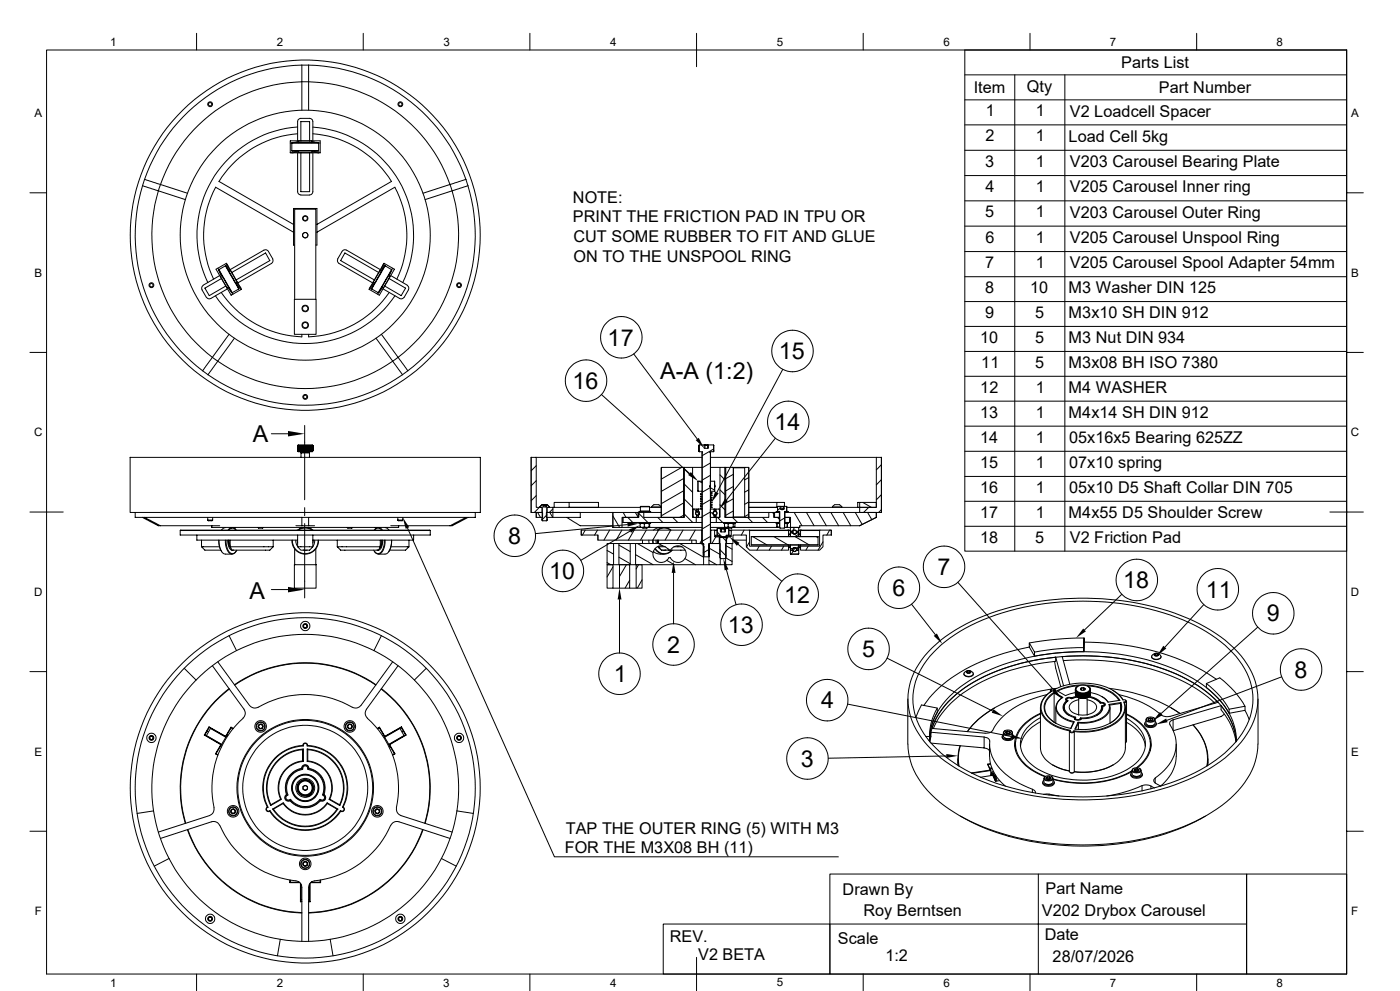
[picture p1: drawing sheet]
<svg xmlns="http://www.w3.org/2000/svg" width="420mm" height="297mm" viewBox="0 0 420 297" stroke-linecap="round" stroke-linejoin="round" font-family="sans-serif">
<defs><g id="words">
<g font-size="7">
<text x="182.3" y="103.6">17</text>
<text x="233.6" y="107.7">15</text>
<text x="198" y="113.7">A-A (1:2)</text>
<text x="171.7" y="116.6">16</text>
<text x="232.4" y="129">14</text>
<text x="75.9" y="132.4">A</text>
<text x="152.5" y="163">8</text>
<text x="164.8" y="173.6">10</text>
<text x="281.3" y="172.4">7</text>
<text x="74.9" y="179.6">A</text>
<text x="267.7" y="178.6">6</text>
<text x="336.9" y="176.3">18</text>
<text x="361.7" y="179.1">11</text>
<text x="235.2" y="180.7">12</text>
<text x="218.4" y="189.7">13</text>
<text x="380" y="186.3">9</text>
<text x="200.2" y="195.7">2</text>
<text x="258.6" y="196.9">5</text>
<text x="388.4" y="203.1">8</text>
<text x="184.2" y="204.4">1</text>
<text x="246.3" y="212.3">4</text>
<text x="240.3" y="229.8">3</text>
</g>
<g font-size="4.9">
<text x="336.3" y="20.4">Parts List</text>
<text x="292.1" y="27.9">Item</text>
<text x="308.1" y="27.4">Qty</text>
<text x="347.6" y="27.9">Part Number</text>
<text x="295.7" y="34.8">1</text>
<text x="310.8" y="34.8">1</text>
<text x="320.9" y="35">V2 Loadcell Spacer</text>
<text x="295.6" y="42.3">2</text>
<text x="310.8" y="42.3">1</text>
<text x="320.6" y="42.5">Load Cell 5kg</text>
<text x="295.6" y="50">3</text>
<text x="310.8" y="50">1</text>
<text x="320.9" y="50.1">V203 Carousel Bearing Plate</text>
<text x="295.7" y="57.5">4</text>
<text x="310.7" y="57.5">1</text>
<text x="320.9" y="57.7">V205 Carousel Inner ring</text>
<text x="171.9" y="60.8">NOTE:</text>
<text x="295.6" y="65.1">5</text>
<text x="310.8" y="65.1">1</text>
<text x="320.9" y="65.3">V203 Carousel Outer Ring</text>
<text x="171.9" y="66.7">PRINT THE FRICTION PAD IN TPU OR</text>
<text x="172" y="72.6">CUT SOME RUBBER TO FIT AND GLUE</text>
<text x="295.6" y="72.7">6</text>
<text x="310.8" y="72.7">1</text>
<text x="320.9" y="72.9">V205 Carousel Unspool Ring</text>
<text x="172" y="78.5">ON TO THE UNSPOOL RING</text>
<text x="295.6" y="80.3">7</text>
<text x="310.8" y="80.3">1</text>
<text x="320.9" y="80.4">V205 Carousel Spool Adapter 54mm</text>
<text x="295.6" y="87.8">8</text>
<text x="309.1" y="87.8">10</text>
<text x="320.6" y="87.9">M3 Washer DIN 125</text>
<text x="295.6" y="95.3">9</text>
<text x="310.6" y="95.3">5</text>
<text x="320.6" y="95.4">M3x10 SH DIN 912</text>
<text x="294" y="102.7">10</text>
<text x="310.5" y="102.7">5</text>
<text x="320.6" y="102.9">M3 Nut DIN 934</text>
<text x="294.4" y="110.2">11</text>
<text x="310.6" y="110.2">5</text>
<text x="320.6" y="110.4">M3x08 BH ISO 7380</text>
<text x="294.1" y="117.7">12</text>
<text x="310.8" y="117.7">1</text>
<text x="320.6" y="117.8">M4 WASHER</text>
<text x="294" y="125.1">13</text>
<text x="310.8" y="125.1">1</text>
<text x="320.6" y="125.3">M4x14 SH DIN 912</text>
<text x="294" y="132.6">14</text>
<text x="310.8" y="132.6">1</text>
<text x="320.7" y="132.7">05x16x5 Bearing 625ZZ</text>
<text x="294" y="140.2">15</text>
<text x="310.8" y="140.2">1</text>
<text x="320.7" y="140.2">07x10 spring</text>
<text x="294" y="147.7">16</text>
<text x="310.8" y="147.7">1</text>
<text x="320.7" y="147.9">05x10 D5 Shaft Collar DIN 705</text>
<text x="294" y="155.2">17</text>
<text x="310.8" y="155.2">1</text>
<text x="320.6" y="155.3">M4x55 D5 Shoulder Screw</text>
<text x="294" y="162.6">18</text>
<text x="310.6" y="162.6">5</text>
<text x="320.9" y="162.7">V2 Friction Pad</text>
<text x="169.7" y="249.9">TAP THE OUTER RING (5) WITH M3</text>
<text x="169.4" y="255.8">FOR THE M3X08 BH (11)</text>
<text x="252.8" y="268.2">Drawn By</text>
<text x="313.6" y="268">Part Name</text>
<text x="259" y="274.5">Roy Berntsen</text>
<text x="312.5" y="274.4">V202 Drybox Carousel</text>
<text x="313.4" y="281.9">Date</text>
<text x="201" y="282.2">REV.</text>
<text x="209.5" y="287.7">V2 BETA</text>
<text x="251.4" y="283">Scale</text>
<text x="265.6" y="288">1:2</text>
<text x="315.8" y="288.4">28/07/2026</text>
</g>
<g font-size="3.5">
<text x="33" y="13.7">1</text>
<text x="83" y="13.7">2</text>
<text x="133" y="13.7">3</text>
<text x="183" y="13.7">4</text>
<text x="233" y="13.7">5</text>
<text x="283" y="13.7">6</text>
<text x="333" y="13.7">7</text>
<text x="383" y="13.7">8</text>
<text x="10.3" y="35.1">A</text>
<text x="405.3" y="35.1">A</text>
<text x="10.3" y="83">B</text>
<text x="405.3" y="83">B</text>
<text x="10.2" y="130.8">C</text>
<text x="405.2" y="130.8">C</text>
<text x="10.2" y="178.6">D</text>
<text x="405.2" y="178.6">D</text>
<text x="10.3" y="226.4">E</text>
<text x="405.3" y="226.4">E</text>
<text x="10.4" y="274.3">F</text>
<text x="405.4" y="274.3">F</text>
<text x="33" y="295.7">1</text>
<text x="83" y="295.7">2</text>
<text x="133" y="295.7">3</text>
<text x="183" y="295.7">4</text>
<text x="233" y="295.7">5</text>
<text x="283" y="295.7">6</text>
<text x="333" y="295.7">7</text>
<text x="383" y="295.7">8</text>
</g>
</g></defs>
<g fill="none" stroke="#000" stroke-width=".3">
<path d="M14 15h390v276.9h-390zM59 10v5M90.6 19.5h2M90.6 19.5v13.5M90.6 19.5a51.1 51.1 0 0 0-47.3 34.3M92.6 19.5v13.5M92.6 19.5a51.1 51.1 0 0 1 47.2 34.3M109 10v5M159 10v5M209 10v10M259 10v5M309 10v5"/>
<path d="M359 10v5M404 15h-114.6v150.2h114.6M89.3 38.1a32.5 32.5 0 0 0-26.9 46.6M93.9 38.1a32.5 32.5 0 0 1 26.9 46.6M289.4 22.4h114.6M289.4 29.9h114.6M289.4 37.4h114.6M304.4 22.4v142.8M319.4 22.4v142.8M9 57.8h5M42.8 55.7l4.7 1.5M42.8 55.7a50.9 50.9 0 0 0 18 55.4"/>
<path d="M43.3 53.8l-.5 1.9M43.3 53.8l12.9 4.1M47.5 57.2l8.1 2.6M47.5 57.2a46 46 0 0 0 16.2 49.9M47.5 57.2a46 46 0 0 1 44.1-32.7 46 46 0 0 1 44 32.7M65.7 54.4l22.4 12.9M87.1 42.2h9v3.6h-9zM87.5 45.1h8.1M87.5 42.9h8.1M87.5 42.9l8-.1 .1 2.3M87.5 42.9v2.2M89.3 42.2l.1-6.3 .9-.4h2.6l.7 .3 .3 .6v5.8"/>
<path d="M89.3 45.8v11.6l.3 .7 .7 .3M89.3 40.1a30.3 30.3 0 0 0-23.6 14.3M89.6 45.6l-2.1 .2M89.6 42.6l-2.5 .3M89.6 42.3l-.8 .3M89.6 45.3l-2.5 .4M89.6 45.3v.5h4v-.5M89.6 42.8v-.6h4v.6M89.8 42.2h-.1M90.3 42.2v-5.8h2.6l-.1 5.8M90.3 58.5h2.6M90.3 42.2h.1"/>
<path d="M90.3 45.8h.1M92.8 45.8l.1 11.6h-2.6v-11.6M93.3 42.2h.1M93.6 45.6l2 .2M93.6 42.6l2.5 .3M93.6 45.3l2.5 .4M93.6 42.3l.8 .3M93.9 45.8v11.6l-.3 .7-.7 .3M93.9 40.1a30.3 30.3 0 0 1 23.5 14.3l-22.3 12.9M118.4 56.1a30.4 30.4 0 0 1 .6 27.6M118.5 56.1l-23.4 13.5M135.6 57.2a46 46 0 0 1-16.2 49.9"/>
<path d="M135.6 57.2l-8 2.6M139.8 53.8l-12.9 4.1M139.8 53.8l.6 1.9M140.4 55.7a50.9 50.9 0 0 1-18.1 55.4M140.4 55.7l-4.8 1.5M289.4 45h114.6M289.4 52.6h114.6M404 57.8h5M67.6 79.7l4 6.9M67.6 79.7l-2 1.3 3.9 6.7h.2M67.8 79l1 2.3M68.2 79.3l.8 1.9"/>
<path d="M80.5 75.4l1.4 2.5-.3 .9-10.3 6M80.5 75.3l-.6-.4-.7 .1-10.2 5.8M88.1 69.6l-23.4-13.5a30.4 30.4 0 0 0-.6 27.6M88.4 73.4h-.3v-10.9h7v10.9h-.4M102.6 75.3l.6-.4 .8 .1 10.1 5.8M102.6 75.4l-1.3 2.5 .2 .9 10.3 6M114.9 79.3l-.8 1.9M115.2 78.9l3.1 1.8-4.5 7.8-3.1-1.8zM115.3 79l-1 2.3M115.5 79.7l-4 6.9M115.5 79.7l2 1.1M289.4 60.2h114.6"/>
<path d="M289.4 67.8h114.6M289.4 75.4h114.6M61.9 89.1l.6 .4h.8M64.8 80.7l3.1-1.8 4.5 7.8-3.1 1.8zM65.4 80.4l1 2.3M65.7 80.8l4 6.9M65.9 82.6l-5.3 3.3v1l1.3 2.2M66.4 87.7a30.6 30.6 0 0 0 24.2 13.3v-.8M66.4 83.5l-4.9 2.9 1.3 2.2 4.9-2.9M66.5 83.5h.1M66.5 82.6l-.4 .2 1 1.8 1 1.7 .4-.2M67.7 85.6v.1"/>
<path d="M68.2 86.6l-5 2.9M68.4 86.2l1.5 2M68.7 81.3l.5-.1 2 3.3-.5 .3M69.5 81.7l10.2-5.9 1.2 2.3-10.1 5.8M70.8 84.8l1.5 2M71 84.7l1.3 1.6M71.6 86.6l-1.9 1.1M88.3 89.7h6.5v10.5h-6.5zM88.4 89.7v-27h6.3v27M112.1 84.7l-1.2 1.6M112.4 84.8l-1.6 2M113.6 81.7l-10.1-5.9-1.3 2.3 10.1 5.8"/>
<path d="M114.4 81.3l-.4-.1-2 3.3 .4 .3M114.7 86.2l-1.5 2M114.9 86.6l5 2.9M115.4 85.6v.1M116.6 82.6l.4 .2-1 1.8-1 1.7-.4-.2M116.6 83.5h.1M116.7 83.5l5 2.9-1.3 2.2-5-2.9M116.8 87.7a30.6 30.6 0 0 1-24.2 13.3v-.8M117.2 82.6l5.3 3.3v1l-1.3 2.2M117.5 80.8l-4 6.9M117.5 80.8l-3.8 6.9-2.2-1.1M117.7 80.4l-.9 2.3"/>
<path d="M118.5 88.6a32.5 32.5 0 0 1-53.9 .1M121.2 89.1l-.6 .4h-.8M289.4 82.9h114.6M289.4 90.4h114.6M289.4 97.8h114.6M9 105.6h5M60.8 111.1l1.6 1.2M62.4 112.3a51.1 51.1 0 0 0 58.3 0M63.7 107.1l1.6 1.1M63.7 107.1l-2.9 4M65.3 108.2l-2.9 4.1M65.3 108.2a46 46 0 0 0 52.5 0"/>
<path d="M68.7 100.2l-5 6.9M70.3 101.4l-5 6.8M112.8 101.4l5 6.8M114.4 100.2l5 6.9M117.8 108.2l2.9 4.1M119.4 107.1l-1.6 1.1M119.4 107.1l2.9 4M122.3 111.1l-1.6 1.2M180.5 118.3l26.3 23.6M190.1 106.1l19.1 25.5M234.8 110.7l-19.7 36.9M289.4 105.3h114.6"/>
<path d="M289.4 112.8h114.6M404 105.6h5M39 137.1h105.1v16.5h-105.1zM81.4 130h5M89.3 135.2h4.5M89.3 135.2l.2 .2h4.2l.1-.2M89.3 135.1h.1M89.3 135.1v.1M89.5 133.3h4.2l.1 .2h-4.5zM90.3 135.7h2.5M90.3 135.7v1.4M90.4 135.6h2.3"/>
<path d="M90.4 135.4v.2M90.4 135.6l-.1 .1M90.5 133.5v1.6M90.6 133.5v1.6M90.8 133.5v1.6M90.9 133.5v1.6M91 133.5v1.6M91.1 133.5v1.6M91.3 133.5v1.6M91.4 127.5v22.3M91.6 133.5v1.6M91.7 133.5v1.6"/>
<path d="M91.8 133.5v1.6M91.9 133.5v1.6l-.1-1.6v1.6l-.1-1.6v1.6h-.2v-1.6v1.6l-.1-1.6v1.6l-.2-1.6v1.6l-.1-1.6v1.6l-.2-1.6v1.6l-.1-1.6v1.6l-.1-1.6v1.6l-.1-1.6v1.6l-.2-1.6v1.6l-.1-1.6v1.6l-.1-1.6v1.6l-.1-1.6-.1 1.6v-1.6v1.6l-.1-1.6v1.6l-.1-1.6v1.6l-.1-1.6v1.6l-.1-1.6v1.6l-.1-1.6v1.6v-1.6v1.6v-1.6l-.2 1.6v-1.6v1.6M91.9 133.5v1.6l.2-1.6v1.6l.1-1.6v1.6l.1-1.6v1.6l.2-1.6v1.6l.1-1.6v1.6l.1-1.6v1.6l.1-1.6v1.6l.2-1.6v1.6l.1-1.6v1.6l.1-1.6v1.6l.1-1.6v1.6v-1.6v1.6l.1-1.6v1.6l.1-1.6v1.6l.1-1.6v1.6v-1.6v1.6l.1-1.6 .1 1.6v-1.6v1.7M92 133.5v1.6M92.1 133.5v1.6M92.2 133.5v1.6M92.4 133.5v1.6M92.5 133.5v1.6M92.6 133.5v1.6M92.7 135.4l.1 .3M92.8 135.7v1.4M93.8 133.5h.1"/>
<path d="M159.3 137.1h1.6v15h1.7v1.5h-3.3zM159.3 137.1h.1M159.3 137.1v16.5M160.9 137.1h49.7M160.9 139.6l-1.5 1.5M209.6 135.2l.2 .2M209.6 133.5v1.7M209.6 133.5h.1M209.6 133.5v1.6M209.6 135.2h.1M209.8 133.4l-.2 .1M209.8 133.4h.1"/>
<path d="M209.8 135.4h.1M209.8 133.4h1.4v1h1.3l.1-1h1.4l.1 .1v1.7l-1.1 .2 .1 27.4-.4 .1 .2 .6-.3 .1 .3 .2-.3 .1 .3 .2-.3 .2 .3 .2-.3 .1 .3 .2-.3 .2 .3 .2-.3 .2 .3 .1-.3 .2 .3 .2-.3 .1 .3 .2-.3 .2 .3 .2-.2 .3h-1.6l-.2-.2 .2-.1-.2-.2 .2-.2-.2-.1 .2-.2-.2-.2 .2-.1-.2-.2 .2-.2-.2-.2 .2-.2-.2-.1 .2-.2-.2-.2 .2-.1-.2-.2 .2-.2-.2-.2 .2-.7-.4-.1v-27.4l-1.1-.2zM210.6 135.7v8.6M210.6 135.7h.1M210.7 135.4l-.1 .3M210.7 135.6h.1M211.2 133.4h.3M211.2 133.4h1.3M211.5 133.4h.8M211.5 133.4v1M212.3 133.4h.3M212.3 133.4v1"/>
<path d="M213 135.6l.1 8.7M213 135.4v.2M213 135.6h.1M213.1 138.8l-2.4 1.4M213.1 135.7h.1M213.1 137.1h49.8M214 133.4l.2 .1M214.1 134.6l-3.4 2M214.1 135.2l-.1 .2M214.1 135.1v.1M214.1 135.2h.1M214.1 133.5v1.6z"/>
<path d="M232.6 131.4l-14.7 18.5M262.9 137.1h1.5v16.5h-6.5v-1.5h5zM264.4 139.3l-1.5 1.5M264.4 137.1h.1M264.4 137.1v16.5M289.4 135.3h114.6M289.4 120.2h114.6M289.4 127.7h114.6M9 153.5h10M40.6 153.6v1.5h2.2M42.8 155.1l4.7 2.5h18.4M42.8 155.1h.5l4.8 2.5"/>
<path d="M43.3 155.1h47.3M54.1 159h75M54.2 158.9h74.7l.2 1.5h-75zM62.3 155.9l.2 .2h1.1l.2-.2M62.3 155.9h1.5M62.3 155.1v.8M63.5 157.6v.5h56.1v-.5M63.8 155.1v.8M66.5 158.8v.1M67.6 158.1l-.6 .2-.5 .6M69.2 158.1h1.5M69.2 158.1h.1"/>
<path d="M69.2 158.1l.1 .2M69.2 158.2l-.8 .7M69.3 158.3l-.6 .6M70.1 158.3l.7 .6M70.2 158.3l.5 .5M70.7 158.1l-.2 .2h-1.2M70.7 158.1h.1M70.8 158.8v.1M77.4 158.1h1.6M77.4 158.1l.2 .2 1.4-.2M77.4 158.1h.1M79 158.1h.1"/>
<path d="M88.8 157.6h1.8M89.2 158.9a3.9 3.9 0 0 1 4.7 0M89.4 158.9a3.8 3.8 0 0 1 4.3 0M89.9 158.5h-.1M89.9 158.4h.1M90.3 158.1v.2M90.6 155.1v2.5M90.6 157.6h2M90.8 158.1h.2M90.8 158.1h.1M90.8 158.1v.1M91.4 152.1v2.5"/>
<path d="M91.4 156.9v22.3M92.1 158.1h.2M92.3 158.1h.1M92.3 158.1v.1M92.6 157.6h1.8M92.6 155.1v2.5M92.8 158.1v.2M93.2 158.4h.1M93.2 158.5h.1M104.2 158.1h1.5M104.2 158.1l.2 .2 1.3-.2M104.2 158.1h.1"/>
<path d="M105.7 158.1h.1M112.4 158.8l-.1 .1M112.5 158.1h1.5M112.5 158.1l.1 .2h1.2M112.5 158.1h.1M112.9 158.3l-.5 .5M113 158.3l-.6 .6M113.8 158.3l.7 .6M113.9 158.2l.8 .7M114 158.1h.1M114 158.1l-.2 .2M115.5 158.1l.6 .2 .6 .6"/>
<path d="M116.6 158.8l.1 .1M117.2 157.6h17.8M119.3 155.9l.2 .2h1.1l.2-.2M119.3 155.9h1.5M119.3 155.1v.8M120.8 155.1v.8M122.3 158.3l44 98.5h85.2M139.8 155.1l-4.8 2.5M140.4 155.1l-4.5 2.3-.9 .2M142.6 153.6v1.5h-52M159.3 153.6h.1M160.9 153.6h1.9v1.5h-1.9z"/>
<path d="M160.9 153.6v1.5M160.9 144.1l-1.5 1.4M160.9 148.5l-1.5 1.5M161.3 153.6l.8 1.5M161.8 152.1l-1.5 1.5M161.9 151.9h.1M161.9 151.9v.2M161.9 151.9l.7 .2v3.8l.3 .2h1l.2-.2v-3.8l.7-.2M162.6 155.9h.1M162.6 151.3h.1M162.6 155.9l.2 .2M162.6 155.1v.8"/>
<path d="M162.6 151.3h.3v.6h1v-.6h.2M162.6 151.3l-.6 .7M162.6 151.3l-.6 .6M162.8 151.3h.4zM162.8 156.1h.1M163.2 151.3h.5M163.7 151.3h-.5v.6M163.7 151.3v.6M163.9 151.3h.1M163.9 153.6h2v1.5h-2zM164.1 152.1h1.8v1.5h-1.8zM164.1 151.3l.7 .7"/>
<path d="M164.1 155.9h.1M164.1 151.3h.1M164.1 154.3l-1.5 1.4M164.1 155.9l-.2 .2M164.1 155.1v.8M164.8 151.9h.1M164.8 151.9v.2M164.9 153.6l.9 1.5M165.9 155.1h8.2v-1.5h-8.2h18v4.5M165.9 152.1h26.2M165.9 152.5l-1.1 1.1M170 155.1l4.1 2.5h9.8"/>
<path d="M170.7 150.6h8.8v1.5h-8.8v-1.5h-4.5v1.5M174.4 159l36-.1 .1 4h-1.6v-1h-29.5v-1.5h-5zM174.4 159h.1M174.5 158.9l-.1 1.5M174.5 158.9h.1M175.6 158.9l-.9 1.5M179.2 158.9l-.8 1.5M182.9 158.9l-1.7 3M183.9 153.6h7.5v1.5h-4.8v3h-2.7zM183.9 154.6l2 3.5M186.6 158.9l-1.8 3M186.6 158.1h5.5"/>
<path d="M186.9 156.6h.1M186.9 155.1v1.5M186.9 155.1h4.7v-1.5h1.5v1.5h12.2v-15h2.5v15h1.1v1.5h-22zM186.9 153.6l.9 1.5M188.2 157.2l-27.6 2.7M188.3 155.1l1.5 1.5M189 159.2l-14.8 8.7M190.2 158.9l-1.7 3M190.6 153.6l.8 1.3M191.4 153.6h.2M191.6 153.6h.1M191.6 153.6v1.5"/>
<path d="M191.6 153.9l2.8 2.7M191.7 153.6v-.3h3.5v.3M191.7 156.6v.3h3.5v-.3M192 157.9l.1 .2M192 157h1.3M192 157.9l.7 .2M192.1 151.9h2.8M192.1 153.2h2.8M192.1 153.2l.1 .1M192.1 158.1h1.9M192.1 156.9l-.1 1M192.7 158.1h1.5"/>
<path d="M192.7 158.1l.2 .2 1.3-.2M192.7 158.1h.1M193.1 153.6h5.3M193.3 157.9l.7 .2M193.3 157.9l-.6 .2M193.9 158.9l-1.7 3M194 158.1h.9M194.2 158.1h.1M194.7 157.9l.2-1-.1 1.2M194.7 157.9l.1 .2M194.7 157h-1.4v.9M194.7 157.9l-.7 .2"/>
<path d="M194.9 158.1h.1M194.9 156.9h.1M194.9 151.9l-2.7-.1-.1 1.4M194.9 158.1h15.7M194.9 151.9v1.3M194.9 153.2l-.2 .1M194.9 152.1h3.5M196.1 151.3h.5a1.3 1.3 0 0 1 1.7 .7M196.2 151.3l-.7 .7M197.1 158.9a3.1 3.1 0 0 1 4.2 0M197.3 155.1l1.5 1.5M197.4 158.9a3 3 0 0 1 3.8 0"/>
<path d="M197.6 158.9l-1.8 3 .1 1M198.1 158.1l-1.1 .2-1 .6M198.3 151.9l-2.8 .2M198.3 151.9v.2M198.4 154.9h.1M198.4 140.2h.1M198.5 140.1l6.6 .1v14.7l-.2 .2-6.5-.2zM198.6 140.1l-.2 .1v14.7l.1 .2M201.2 158.9l-1.7 3M201.8 155.1l1.5 1.5M204.5 140.1l-6.1 3.5M204.9 140.1h.3"/>
<path d="M204.9 158.9l-1.7 3M205.1 154.9h.1M205.1 140.2h.1M205.1 143.4l-6.7 3.9M205.1 147.1l-6.7 3.9M205.1 150.7l-6.7 3.9M205.1 154.4l-1.2 .7M205.2 140.1h.1M205.2 140.1v15M205.3 154.1l2.5 2.5M205.3 149.6l2.5 2.4M205.3 145.1l2.5 2.4"/>
<path d="M205.3 140.6l2.5 2.4M207.8 140.1h2.8M207.9 152.7h.1M207.9 154.9h.1M207.9 154.9l.1 .2M208 152.6h1v.7l-.3 .4 .3 .7v.7l-1.1-.2zM208 152.6l-.1 .1v2.2M208.4 152.6l.4 .8M208.6 158.9l-1.8 3M208.9 156.6h1.7M209 152.7h.5v.5h-.5zM209 154.4h.5v.6h-.5z"/>
<path d="M209 152.6h.5M209 155.1h.5M209.4 144.3h1.3v2.9h-1.3zM209.4 147.2h.1M209.4 144.3h.1M209.4 154.4h.1M209.5 153.2l-.1 .1M209.5 152.6l1.2 .1-.2 2.4h-1v-.7l.3-.3v-.5l-.3-.3zM209.5 144.2l-.1 3M209.5 153.3h.1M209.5 152.6h.1M209.5 155.1h.1"/>
<path d="M209.5 154.4h.1M209.5 153.3a.62 .62 0 0 1 .3 .5 .62 .62 0 0 1-.3 .6M209.5 152.6v.1M209.5 153.2v.1M209.5 155v.1M209.8 144.2l.9 .5M209.8 154.1l-.8-.8a.59 .59 0 0 1 .8 .5 .59 .59 0 0 1-.8 .6M210.2 152.3l-.1 .2 .4 .1M210.2 149.4v.2l.4 .1M210.2 150.2v.2l.4 .1M210.2 148.7v.2l.4 .1M210.2 150.9v.2h.4"/>
<path d="M210.2 148l-.1 .2 .5 .1M210.2 151.6l-.1 .2h.5M210.3 152.3l.3 .1M210.3 149.5h.3M210.3 150.2h.3M210.3 148.8h.3M210.3 150.9l.3 .1M210.3 148l.3 .1M210.3 151.6l.3 .1M210.4 158.9h.2M210.5 155.1h.1M210.5 159h.1"/>
<path d="M210.6 155v7.8M210.6 144.2h.1M210.7 147.2l-.1 5.5M212.9 145.6v.3zM213.1 142.5l-2.4 1.4M213.1 149.8l-2.4 1.4M213.1 153.5l-2.4 1.4M213.1 157.1l-2.4 1.4M213.1 152.7l1.1-.1v.7l-.3 .3v.5l.3 .3v.7l-1.1-.2zM213.1 144.3h1.3l-.1 2.9h-1.2zM213.1 153.5l.8 .5M213.1 149.7l.5 .1v.2"/>
<path d="M213.1 149.9h.3M213.1 150.4l.5 .1v.2M213.1 150.6l.3 .1M213.1 149l.5 .1v.2M213.1 149.2h.3M213.1 151.1l.5 .1v.2M213.1 151.3l.3 .1M213.1 148.3l.5 .1v.1M213.1 148.5h.3M213.1 151.8l.5 .1v.2M213.1 152.1h.3M213.1 147.8h.3"/>
<path d="M213.1 147.6h.4l.1 .2M213.1 155v7.8M213.1 158.1h4.5M213.1 144.2h.1M213.1 152.6h.1M213.1 155.1h.1M213.1 156.6h1.8M213.1 140.1h2.9M213.1 159h.1M213.1 158.9h.3M213.2 147.2l-.1 5.5M213.2 159h1.2v1.9h5l.1-2h5.2l.2 4.8h11.7v1.2h-11.7l-1-1v-3.5h-4v2.5h-1.9v-1.9h-2.2v1.9h-2.6z"/>
<path d="M213.4 149.8v.1M214.2 153.3h.1M214.2 152.6h.1M214.2 155.1h.1M214.2 154.4h.1M214.2 152.6v.1M214.2 155v.1M214.2 152.7h.6v.5h-.6zM214.2 154.4h.6v.6h-.6zM214.2 153.3a.62 .62 0 0 0-.3 .5 .62 .62 0 0 0 .3 .6M214.2 158.9h.9M214.2 152.6h.6"/>
<path d="M214.2 155.1h.6M214.3 144.2l.1 .1M214.3 153.3h-.1M214.3 154.4h.1M214.4 145.8l-.1 .3M214.4 145.4v.3M214.4 145.3h.1M214.4 145.5v.3M214.4 145.6v.4v-.2M214.4 146.9l-1.3-.8-2.4 1.4M214.4 147.2h-.1M214.4 147.2h.1"/>
<path d="M214.4 144.3h.1M214.4 144.3v2.9M214.4 159h.7M214.4 145.4l.1 .4M214.4 145.8v.3M214.4 145.8v.1M214.7 153.3a.59 .59 0 0 0-.8 .5 .59 .59 0 0 0 .8 .6M214.7 153l-.2 .2M214.7 154.6l-.2 .4M214.8 152.6l1.1 .1-.2 2.4h-.9v-.7l.3-.4-.3-.7zM215.1 158.5h1v.9h1.5v-.9h1v1.9h-.8v6.7l-.3 .3h-1.3l-.3-.3v-6.7h-.8zM215.1 159.4l2.7 2.7"/>
<path d="M215.2 158.5v1.9M215.2 158.4h.1M215.3 155.1l1.5 1.5M215.9 152.7h.1M215.9 154.9h.1M215.9 152.7l-.2-.1 .2 .3M215.9 152.7v2.2M215.9 154.9l-.1 .2M215.9 158.4h1.9M216 140.1h1.5v15h13.1v-1.5h1.6v1.5h1.6v1.5h-18.9v-1.5h1.1zM216 151.3l1.5 1.5M216 146.8l1.5 1.5"/>
<path d="M216 142.3l1.5 1.5M216.5 158.5h-.4M216.5 158.5h.8M216.5 158.5v.9M217.2 156.6v.3h3.4v-.3M217.3 157.9l.6 .2M217.3 157.9l.3 .2M217.5 140.1h.3M217.5 154.9h.2M217.5 140.2h.2M217.5 140.1h.1M217.5 140.1v15"/>
<path d="M217.6 158.1h.3M217.6 156.9l-.3 .1M217.6 158.5h-.3v.9M217.7 140.2h2.3v14.7l-.2 .2-2.1-.2zM217.9 158.1h2.4M218.1 158.1h1.6M218.1 158.1l.2 .2 1.4-.2M218.1 158.1h.1M218.4 157.9h1.6M218.4 157h-1l-.1 .9M218.4 157.9l-.5 .2M218.5 158.5v1.9"/>
<path d="M218.5 158.4h.1M218.7 159h.7M218.7 158.9h.8l-.1 .3M219.7 158.1h.1M219.8 155.1l1.5 1.5M219.8 140.1h3.8M219.8 140.1h.1M219.8 140.1l.2 .1M220 157h.5l-.2 1.1-.3-.2zM220 157h-1.5l-.1 .9M220 154.9h3.4M220 140.2h3.4"/>
<path d="M220 154.9h.1M220 140.2h.1M220 154.9l-.2 .2M220 140.2v14.7M220 142.2l-2.3 1.3M220 145.8l-2.3 1.4M220 149.5l-2.3 1.3M220 153.1l-2.3 1.4M220.3 158.1h13M220.3 156.9h.1M220.3 158v.1M223.2 158.9l-.8 1.5"/>
<path d="M223.5 140.1l1.1 .1-.1 14.9-1.1-.2zM224.3 155.1l1.5 1.5M224.5 140.1l.1 14.8M224.6 154.9h.1M224.6 140.2h.1M224.6 154.9l-.1 .2M224.6 153.6h6M224.6 150.6h8.4M224.6 143.1l-1.2 .7M224.6 146.8l-1.2 .7M224.6 150.5l-1.2 .7M224.6 154.1l-1.2 .8"/>
<path d="M224.7 158.9h12.4M228.8 155.1l1.5 1.5M231.7 153.6l.4 .4M232.2 153.6h.2M232.2 153.6h.1M232.2 153.6v1.5M232.4 153.6h1.4v1.5h-1.4zM232.9 153.3h.9v.3h-.9zM232.9 156.6h.9v.3h-.9zM232.9 156.6v.3M232.9 153.3v.3M233 157.9l.1 .1"/>
<path d="M233 157.9l.3 .2M233.1 156.9h.8v1.2l-.8-.1zM233.1 156.9l-.1 1M233.1 157.7l.6 .4M233.3 158.1h.1M233.3 156.9l-.3 .1M233.3 151.9l.6-.1 .1 .7 .5 .3 .7-.3 .1-.7 .7 .1v1.3l-.6 .1v4.8l-.2 .2-1.3-.2v-4.8l-.6-.1zM233.3 151.9h.1M233.3 153.2h.1M233.3 153.2l.1 .1M233.3 155.1l.5 .5M233.4 151.8l-.1 1.4"/>
<path d="M233.4 151.8h.1M233.8 155.1h.1M233.8 153.3l-.2 .3M233.8 153.6h.1M233.8 156.6h.1M233.9 158.1l.2 .2M233.9 153.3v3.6M233.9 158.1h.1M233.9 151.8h.4M234 152.5h1.2M234 152.4l-.7 .4M234.1 158.3h.1"/>
<path d="M234.3 151.8h-.3M234.3 151.8v.7M234.3 151.8h.7zM235 151.8h.3v-1.2h-2.3v1.5h-8.4h8.7M235.2 151.8h-.2v.7M235.3 155.3l-1.4 .8M235.4 156.9h.7l-.1 1.2h-.6zM235.4 155.1h.1M235.4 158.1l-.2 .2M235.4 153.3v3.6M235.4 158.1h.1M235.4 153.6h.1"/>
<path d="M235.4 156.6h.1M235.4 153.3h1v.3h-1zM235.4 156.6h1v.3h-1zM235.5 155.1h1.4v1.5h-1.4zM235.5 153.6h27.4v1.5l-5 2.5h-18v.5h-2.7v-3h-1.7zM235.9 151.8l.1 .1M236 158.1h1.2M236 158.1h.1M236 156.9l.2 .1M236 151.9h.1M236 153.2h.1M236 151.9v1.3"/>
<path d="M236 153.2l-.1 .1M236.1 156.9l.1 .1M236.2 157.9l-.1 .1M236.2 157v.9M236.2 157.9l-.2 .2M236.3 156.6h.1M236.4 156.6v.3M236.4 153.3v.3M236.4 158.9l.2 .1h-11.7M236.9 156.6h.1M236.9 155.1v1.5M237.1 159.2v.5"/>
<path d="M237.1 158.2h.1M237.1 159.7h.7l.4 .4 .4-.1 .3-.3h.7v1l-2.4 .1zM237.1 158.2l2.4-.1 .1 1.1h-.7l-.5-.4-.6 .4h-.7zM237.1 159.7h.1M237.1 159h-.5v1.8M237.1 157.9l.1 .2M237.2 159.2h.5v.5h-.5zM237.2 158.1h.1M237.2 158.1l-.1 .1M237.4 159.2l.3 .4M237.8 159.7h-.1M237.8 159.6v.1"/>
<path d="M237.8 159.7a.62 .62 0 0 0 .6 .4 .62 .62 0 0 0 .5-.4M237.8 159.3a.59 .59 0 0 0 .6 .8 .59 .59 0 0 0 .5-.8M238.3 153.6l2.3 4M238.3 158.1l-.6 1.1M238.9 159.6l.1 .1M238.9 159.7h.1M239 159.2h.6v.5h-.6zM239.5 158.1l.1 .1M239.6 159.2v.5M239.6 158.2h.1M239.6 159h.6l-.1 1.8h5.3M239.6 158.9h6.4"/>
<path d="M239.9 158.1h.1M239.9 157.6v.5M240.3 158.9l-.1 .1h5.7M241.9 153.6l2.3 4M245.6 153.6l2.3 4M248.9 158.9l-.9 1.5M249.3 158.9h.1M249.3 158.9l.1 .1M249.3 153.6l2.3 4M249.4 159h.1M249.4 159v1.4M249.7 151.9l2.9 .2"/>
<path d="M249.7 151.9v.2M251.8 151.3l.7 .7M251.9 151.3h-.5a1.3 1.3 0 0 0-1.7 .7M252.9 153.6l2.3 4M256.6 153.6l2.1 3.6M257.9 150.6h5v1.5h-5zM257.9 150.6h-.6v1.5h.6h-21.9M257.9 157.6h.1M258.8 150.6l2.6 1.5M260.3 153.6l1.2 2.1M260.6 152.1l-1.5 1.5M262.9 155.1h.1"/>
<path d="M262.9 155.1l-5 2.5M262.9 153.6v1.5M264.4 143.8l-1.5 1.5M264.4 148.3l-1.5 1.5M264.4 152.8l-.8 .8M264.4 153.6h.1M289.4 142.8h114.6M289.4 150.2h114.6M289.4 157.7h114.6M398.9 153.5h10.1M59.1 160.4v1.5h30.2M60.5 163.9h5.3"/>
<path d="M60.5 161.9v2l1 1h4.7M66.5 165.4v-.2a6.2 6.2 0 0 1-.8-3.3 4.3 4.3 0 0 0 1.7 4.1l2.2 .1M67.6 161.9a4.2 4.2 0 0 0 1.8 4.2l.8-.2 .5-.5M67.8 161.9a4 4 0 0 0 1.7 4l.8-.2 .7-.8M68.3 161.9a3 3 0 0 0 1.3 3l.4-.1M68.5 161.9a2.89 2.89 0 0 0 .8 2.4M68.5 161.9a3.2 3.2 0 0 0 .8 2.4M68.7 161.9l.4 1.7M69 161.9v2l.6 1h11.3l1.1-1v-2M69 163.9h13M70 164.8l-.3 .1M70.8 165.2v.2"/>
<path d="M81.4 176.7h5M87.6 161.9a4 4 0 0 0 4 4.2 4 4 0 0 0 3.9-4.2M87.7 161.9a3.9 3.9 0 0 0 3.9 4 3.9 3.9 0 0 0 3.8-4M88.4 164.5v4.7h6.3v-4.7M88.4 169.2l-.1 7.1h6.5l-.1-7.1M88.7 161.9l.2 1.3 .4 .6M89.2 161.9l.1 .8M89.3 160.4v3.5h4.6l-1 1h-2.6l-1-1M91 164.8h1.2M93.9 160.4v3.5M93.9 161.9v.8M94.4 161.9l-.2 1.3-.3 .6"/>
<path d="M101.2 161.9v2l1 1h11.4l.5-1v-2M101.2 163.9h12.9M112.3 165.2l.1 .2M113.2 164.8l.2 .1M114.4 161.9l-.4 1.7M114.6 161.9a3.2 3.2 0 0 1-.7 2.4M114.6 161.9a2.89 2.89 0 0 1-.8 2.4M114.8 161.9a3 3 0 0 1-1.3 3l-.4-.1M115.3 161.9a4 4 0 0 1-1.6 4l-.9-.2-.7-.8M115.5 161.9a4.2 4.2 0 0 1-1.8 4.2l-.8-.2-.5-.5M116.6 165.4l.1-.2a6.2 6.2 0 0 0 .8-3.3 4.3 4.3 0 0 1-1.8 4.1l-2.2 .1M117.3 163.9h5.4"/>
<path d="M122.7 161.9v2l-1 1h-4.8M124.1 160.4v1.5h-30.2M179.4 160.4v1.5M182.1 168.6l1.1 .6M182.1 165l2 1.1M182.1 162.9h2v6.3h-2zM182.1 169.2h1.8v7.1h-1.8zM183.9 176.2l1.9 .1M183.9 169.9l-1.8 3M184.1 169.2h1.6M184.1 162.9h1.6M185.7 167l3.4 2"/>
<path d="M185.7 163.4l3.4 1.9M185.7 162.9h3.4v6.3h-3.4zM185.8 169.2h3.1v7.1h-3.1zM185.8 179.7v16M187.9 169.2l-2.1 3.6M188.9 176.3h1.9M188.9 173.9l-1.4 2.3M189.1 169.2h1.6M189.1 162.9h1.6M190.7 166.2l5.2 3M190.7 162.9h20.4v6.3h-20.4zM190.8 169.2h1.8v7.1h-1.8z"/>
<path d="M191.2 162.9l4.7 2.7M191.6 169.2l-.8 1.3M192.6 173.8l-1.4 2.4M192.7 161.9v1M194.6 161.9l.1 1M195.9 161.9l.1 1M196 165.3l1.4 .7 1.8 .1M196.5 164.5a3.2 3.2 0 0 0 5.2 .4M196.6 164.3a3.1 3.1 0 0 0 5 .6M196.8 161.9l.1 1M197.2 161.9l.1 1M197.2 161.9l.2 1"/>
<path d="M197.3 163.8l.9 .9M197.5 163.9l.9 1h2.2M197.5 163.9h2.1M197.5 163.7v.2M197.6 162.3v-.4l-.1 1 1.3 .7M198.8 164.8h1M199.7 164.8l-.5 .1M200 167.9l2.3 1.3M200.3 164.4l.9 .5h4.4M201.1 165a2.51 2.51 0 0 1 3.8-.9 2.51 2.51 0 0 1 0 3.9 2.51 2.51 0 0 1-3.8-.9M201.1 165h-.4a2.51 2.51 0 0 0-3.9-.9 2.51 2.51 0 0 0 0 3.9 2.51 2.51 0 0 0 3.9-.9h.4M202.1 171.7v15.2"/>
<path d="M202.2 163.9h2.4M203.9 162.9l7.2 4.1M205.5 167.4l3.1 1.8M207.5 161.9v1M210.3 162.9l.8 .4M210.5 161.9l-.6 1M210.6 162.8l.1 .1M210.6 162.8h.1M211 163h.1M211.1 169.2h1.6M211.1 163v.4M211.1 166.8v.1"/>
<path d="M211.1 164.4v.1M211.1 164.8h.1M211.1 165.5h.1M211.1 165.8v.1M211.1 166.9h.1M211.1 163.7v.1M211.1 164.1v.1M211.1 165.1v.1M211.1 166.2v.1M211.1 166.5v.1M211.1 164.5h.1M211.1 164.8v.1"/>
<path d="M211.1 165.9h.1M211.1 163.4h.1M211.1 166.2h.1M211.2 164.1h-.1M211.2 165.5l-.1 .1M211.2 163.7h-.1M211.2 164.2h-.1M211.2 165.1h-.1M211.2 165.6h-.1M211.2 166.2h-.1M211.2 166.5h-.1M211.2 166.6h-.1"/>
<path d="M212.6 164.3h.1M212.6 166v.1M212.6 164.3l.1 .1M212.6 164.7h.1M212.6 166.1h.1M212.6 164.3l3.5 1.9M212.6 164.7l-1.7 1M212.6 166h.1M212.7 167.9l2.3 1.3M212.7 165.3v.1M212.7 163v.4M212.7 166h-.1"/>
<path d="M212.7 165v.1M212.7 166.9h.1M212.7 163.6v.1M212.7 163.9v.1M212.7 164.6l-.1 .1M212.7 165.7h.1M212.7 166.4v.1M212.7 162.9h3.4v6.3h-3.4zM212.7 163h.1M212.7 163.4h.1M213.1 160.8l-2.4 1.4M213.1 162.8h.1"/>
<path d="M213.1 162.8l-.1 .1M214.6 160.4h.1M214.6 160.4v.5M214.6 160.4h1.2v.5h-1.2zM214.8 160.9l-1.2 2M215.9 160.4v.5M215.9 161v1.9M215.9 164.7l1.9 1.9M216.1 169.2h1.6M216.1 167.3l.2 .1M217.7 162.9h1.9v6.3h-1.9zM217.7 167.2l1.9 1.1"/>
<path d="M217.7 163.5l1.9 1.1M217.7 167.3l-.2 .1M217.9 160.4v.5M217.9 161v1.9M217.9 160.4h1.2v.5h-1.2zM217.9 170.8l2.9 10.4M218.4 160.9l-.4 .7M219.1 160.4h.1M219.1 160.4v.5M219.9 161.9h4M221.4 163.2l13.1 11M224.9 162.4l-1 1.6"/>
<path d="M225.4 160.8h11.2M225.4 163.3h11.2M225.4 160.8h20v2.5h-20zM225.8 160.8l4.3 2.5M227.8 163.7l-.7 1.2M231.4 163.7l-.6 1.2M232.2 160.8l4.2 2.5M235.1 163.7l-.7 1.2M236.6 163.3v.4M236.6 160.4h.1M236.6 163.3h.5v.8h-.5zM236.6 160.1h.5v.7h-.5z"/>
<path d="M236.6 164.1h.5M236.6 163.4l.4 .7M237.1 164.5v.4M237.1 165.9l2.4 .2M237.1 165.9h.1M237.1 160.1h-.5M237.1 164.9h.7l.4 .4h.4l.3-.4h.7v1l-2.4 .2zM237.1 164.5h.1M237.1 160.8h.1M237.1 163.3h.1M237.2 163.4l2.3-.1 .1 1.2h-.7l-.4-.4-.7 .4h-.7zM237.2 164.5h.5v.4h-.5z"/>
<path d="M237.8 164.5h.1M237.8 164.5a.62 .62 0 0 1 .6-.4 .62 .62 0 0 1 .5 .4M237.8 164.9a.59 .59 0 0 1 .6-.8 .59 .59 0 0 1 .5 .8M237.8 164.5h-.1M238.5 164.2l-1.1 1.9M238.5 160.8l4.3 2.5M238.9 164.5h.1M238.9 164.8l.4 .1M239 164.5h.6v.4h-.6zM239 164.5h-.1M239.5 160.8h.1M239.5 163.3h.1"/>
<path d="M239.6 164.5v.4M239.6 165.9h.1M239.6 165.9l-.1 .2M239.6 163.3h.5v.8h-.5zM239.6 160.1h.5v.7h-.5v-.7h.5M239.6 164.1h.5M239.7 160.1l-1.3 .7M240.1 163.5l-1.3 .8M240.1 160.4h.1M240.2 163.7h5.7v-4.7h3.5v1.4h-2.5v3.5l-1 1h-5.7zM242.4 163.7l-.6 1.2M244.9 160.8l.5 .4"/>
<path d="M245.4 163.3h-5.3l.1 .4M246.9 162.4l-1.5 2.5M287.4 174.5l28.6 32.2M336.5 178.1l-11.2 10.7M63.7 199.5l9.5 13.1a1.96 1.96 0 0 1-.3 2.6M65.3 198.3l9.5 13.1M68.7 190.5l2.3 4.5M71 195a46 46 0 0 0-24.9 48M71 195a46.1 46.1 0 0 1 41.2 0M92 188l-.6 .2M92.1 187.5a.56 .56 0 0 0-1-.2 .56 .56 0 0 0 .3 .9M92.1 187.5l-.1 .5"/>
<path d="M92.1 187.5l-.4-.5-.6 .2-.1 .6 .4 .4M112.2 195a46 46 0 0 1 24.9 48M114.4 190.5l-2.2 4.5M117.8 198.3l-9.5 13.1M119.4 199.5l-9.5 13.1a1.96 1.96 0 0 0 .3 2.6M266.1 197.3l31.7 15.8M273.5 181.1l7.1 9.1M279.6 194.2a55.9 55.9 0 0 1 28.2-13.3 86 86 0 0 1 48.5 4.4 39.1 39.1 0 0 1 17.8 13.8 18.8 18.8 0 0 1-1.8 23.4 47.2 47.2 0 0 1-21.9 13.4 86.3 86.3 0 0 1-56.9-2.2 39.1 39.1 0 0 1-17.9-13.7 18.8 18.8 0 0 1 1.8-23.4zM280 195.6a48.5 48.5 0 0 1 22.7-12.5 83.3 83.3 0 0 1 54 3.5 36.4 36.4 0 0 1 16.7 13.8 18 18 0 0 1-1.6 20.6 43.8 43.8 0 0 1-22.8 14.3 83.2 83.2 0 0 1-55.9-2.8 36.4 36.4 0 0 1-16.7-13.9 18 18 0 0 1 1.6-20.6zM308.8 193.9l1.5 2.7v-1.2M308.8 193.9v-1.2l1.5 2.7M308.8 193.9a56.8 56.8 0 0 0-27.1 12.2l-3 3.2-1.6 2.2"/>
<path d="M316.4 198.2l.3 2 1.5 5.6M316.7 196.9v1.3M316.7 196.9l2.4 8.6M316.7 197a57.8 57.8 0 0 0-28.6 10.1 23.6 23.6 0 0 0-8.5 11.2l15.9 1.5a2.15 2.15 0 0 0 2.2-.9M316.7 198.2a57.4 57.4 0 0 0-29 10.5 24.9 24.9 0 0 0-7.7 9.7M319 198a70.4 70.4 0 0 1 37.8 7.2l4.2 2.7 3.5 2.9M325.2 195.3a80.4 80.4 0 0 0-14.9 1.4M325.2 194.1a80.4 80.4 0 0 0-14.9 1.4M325.2 192.4a72.2 72.2 0 0 1 37 9.4l2.7 1.8M325.2 191.2a92.1 92.1 0 0 0-16.4 1.5M325.2 191.2v4.1zM345.5 196.8a1.58 1.58 0 0 0 1.4 .9 1.58 1.58 0 0 0 1.4-.9"/>
<path d="M345.7 196.3a1.38 1.38 0 0 1 1.6-.5 1.38 1.38 0 0 1 .9 1.3 1.68 1.68 0 0 1-2.7-.4zM346.2 196.1a.64 .64 0 0 1 .8-.4 .64 .64 0 0 1 .4 .8 .71 .71 0 0 1-.7 .2 .71 .71 0 0 1-.5-.6zM346.7 195.9a.32 .32 0 0 0-.4 .4 .32 .32 0 0 0 .5 .2l.6-.2M346.7 195.9l.5 .1M346.7 195.9l-.1 .6h.5M347.2 196l.2 .3M347.3 196v.5l.2-.2M347.5 196.3l-.2-.3h-.6a.27 .27 0 0 0-.4 .1 .27 .27 0 0 0 .2 .4M361.1 181.2l-11.6 12.8M377.3 188l-28.9 25.8M9 201.3h5M55.2 200.3l3.6 3.5"/>
<path d="M62.1 219.1l.4 .3M62.7 217.8l.1 .2-1.5 2.3M62.8 218l4.9 2.9M68.7 206.4a37.5 37.5 0 0 0-13.1 40.4M68.8 206.5a37.3 37.3 0 0 0-13.1 40.2M69.3 217.9l.6 .5M69.3 218.1l-1.6 2.8v-.2M69.9 218.3l-.6-.4-1.6 2.8-5-2.9-1.4 2.5M70.4 205.2a37.4 37.4 0 0 1 42.4 0M70.4 205.3a37.4 37.4 0 0 1 42.3 0M72.9 215.3a28.2 28.2 0 0 0-8.7 27.2l-.2 1-1.1 .9-15.4 5M77.5 217.8l.4 .6"/>
<path d="M77.5 217.8a.73 .73 0 0 1 1-.8 .73 .73 0 0 1 .1 1.3M77.5 217.8l.3-.7 .7-.1 .4 .6-.3 .7M78.6 218.3l-.7 .1M104.2 217.6l.3 .7M104.6 217l-.4 .6M104.6 217a.73 .73 0 0 1 1.1 .8 .73 .73 0 0 1-1.2 .5M104.6 217l.8 .1 .3 .7-.5 .6-.7-.1M108.3 211.4a2.04 2.04 0 0 1-2.6 .6 28.2 28.2 0 0 0-28.6 .1l-1.1 .1-1.2-.8M110.2 215.3a28.2 28.2 0 0 1 8.7 27.2l.3 1 1.1 .9 15.3 5M113.8 218.1l-.6 .3M113.8 217.9l1.6 3M114.3 206.5a37.3 37.3 0 0 1 13.1 40.2"/>
<path d="M114.4 206.4a37.5 37.5 0 0 1 13.2 40.4M120.4 218l-5 2.9v-.2M120.4 217.8l1.4 2.5-4.9 2.9 1.6 2.7-.7 .4M120.4 217.8l-5 2.9-1.6-2.8-.6 .4M120.4 217.8v.2l1.4 2.3M121 219.1l-.4 .3M127.9 200.3l-3.6 3.5M254.3 211l49 9.7M272.3 209.5v13.5M274.7 215.1l1.7-3.8 4.8 .9v1.2a17.4 17.4 0 0 0-2.4 8.2 20 20 0 0 1 8.3-15 55.6 55.6 0 0 1 27.7-10.6 71.5 71.5 0 0 1 41.5 6.5 28.5 28.5 0 0 1 13.5 13.6l.7 2.4 .4 3.7M279.3 219.5l-.5 2.7M279.3 219.5l-.3 2.8"/>
<path d="M279.3 219.5l15.9 1.4v3.3l-15.9-1.5M281.2 212.2a16.3 16.3 0 0 0-2.4 8.5M289.1 201.9v.2M289.4 201.4a1.52 1.52 0 0 1 2.6 .6 1.62 1.62 0 0 1-2.8-.2zM289.9 201.3a.76 .76 0 0 1 .8-.4 .76 .76 0 0 1 .6 .6 .76 .76 0 0 1-.8 .3 .76 .76 0 0 1-.6-.5zM290.2 201.1l.1 .6h.5M290.8 201.1h-.6l-.2 .3 .2 .2M290.8 201.1l.3 .2M290.8 201.1v.5M291.1 201.4l-.2 .2M291.1 201.4l-.4-.3a.39 .39 0 0 0-.5-.1 .39 .39 0 0 0-.1 .6 .39 .39 0 0 0 .5 .1l.3-.1M291.1 201.3l-.1 .3"/>
<path d="M292 201.9a1.59 1.59 0 0 1-2.7 .5l-.1-.3M298.3 212.2a26.8 26.8 0 0 0-8.1 7.1M301 219.6v1M301.3 219.2a1.49 1.49 0 0 1 2.3 .3 1.41 1.41 0 0 1-2.4 0zM301.5 219a.71 .71 0 0 0-.4 .9 .71 .71 0 0 0 .9 .4 1.11 1.11 0 0 0 1.7-.9l-.4-.4M301.7 219.4l.2 .4M301.7 219.5l.2 .3M302 219.8h.8M302.1 219.1l-.4 .3M302.1 219.1l.4 .1a.3 .3 0 0 1 .3 0 .3 .3 0 0 1 .2 .3h.1M302.1 219.1v.6M302.1 219.2a.68 .68 0 0 1 1 .3"/>
<path d="M302.1 219.2l-.4 .3M302.9 219.2v.6M302.9 219.8h-.9M303.1 219.5l-.2 .3M303.1 219.5l-.6 .4-.6-.1M303.7 219.6v1a1.59 1.59 0 0 1-2.7 0M312.1 212.1v12a7.1 7.1 0 0 0 5.2 5.9l3.5 1.1M312.1 214a11.4 11.4 0 0 0-7.5 8.8 9.9 9.9 0 0 0 5.9 8.4l3.1 1.5a.71 .71 0 0 0-.4 1 .71 .71 0 0 0 1 .3 1.11 1.11 0 0 0 1.6-.9l-.4-.4M312.1 215.1a9.9 9.9 0 0 0-6 7.6 9.6 9.6 0 0 0 6.2 8.3 28.9 28.9 0 0 0 26.7-.9 8 8 0 0 0 4.2-9.5 11.3 11.3 0 0 0-5.3-5.3M312.1 216.3a9.8 9.8 0 0 0-5.9 7.3M312.1 213.8a12 12 0 0 0-7.6 8.1 9.1 9.1 0 0 0 4.8 8.8l4.2 2.1M314.2 208.2a25.5 25.5 0 0 0-15.4 9l-1 1.7"/>
<path d="M315.1 206.9v.5M315.3 206.6l-.2 .3 .2 .3M315.3 207.2a5.2 5.2 0 0 0-2.4 7.3 11.3 11.3 0 0 0 8.1 4.4h.1a.56 .56 0 0 0 .4 .6 .56 .56 0 0 0 .7-.4M315.4 206.5l-.1 .1M315.5 206.5a43.7 43.7 0 0 0-22.1 9.2l-3.2 3.5M315.6 207.1a5.2 5.2 0 0 0-2.9 6.7 11.1 11.1 0 0 0 8.4 5.1M316.2 207.5a5 5 0 0 0-2.6 6.2 9.4 9.4 0 0 0 6.7 4.4l1 .3 .9-2.1-1 2.1M316.2 207.5v9M316.2 207.5l2.6 1.5M316.3 206.5a20.1 20.1 0 0 1 18 .7l1.2 .9 1.3 1.7M316.4 206.6a.54 .54 0 0 0-.7-.2 .54 .54 0 0 0-.3 .6l.2 .1-.3 .1M316.4 206.6h.1"/>
<path d="M316.7 212.1v4.7M317 206.3l-1.1 .2M318.6 209.1a3.3 3.3 0 0 0-1.9 3 3.3 3.3 0 0 0 1.9 3l1.9 .9 1.5 .5M318.8 209l-.2 .1-2.4-1.4a4.8 4.8 0 0 0-2.1 6.7l1.4 1.5 1.2 .8M318.8 209a3.2 3.2 0 0 0-1.9 2.9 3.2 3.2 0 0 0 1.8 3l2 1 1.5 .4M319.2 212v1M319.9 210h.1M319.9 210l.2 .2M320 209.6v.5M320 210a2.42 2.42 0 0 0-1.1 2.3 2.42 2.42 0 0 0 1.6 2l1.8 .8M320.2 210.1a2.38 2.38 0 0 0-1.1 2.4 2.38 2.38 0 0 0 1.6 1.9M320.2 210.2v-.3l.2 .1a2.33 2.33 0 0 0-1.1 2.3 2.33 2.33 0 0 0 1.6 1.9l1.8 .7a.71 .71 0 0 0 .5 .8 .71 .71 0 0 0 .8-.3"/>
<path d="M320.4 209.3a.45 .45 0 0 0-.5 .2 .45 .45 0 0 0 .1 .6M320.8 219.2v12M320.9 219.1a.76 .76 0 0 0 .6 .6 .76 .76 0 0 0 .8-.4M320.9 205.1l-2.3-8.3a70.6 70.6 0 0 1 37.7 6.9l5.6 3.6 3.5 3.2-14.4 4.2M321 209.3h.4M321.4 209.3l.1 .1M321.4 209.4a.74 .74 0 0 0-.8-.3 .74 .74 0 0 0-.5 .7l.1 .1M321.5 209.1v.3M321.5 209.1l-.1 .2M321.5 209.1h.1M321.5 209.2a1.12 1.12 0 0 0-1.8 .6l.3 .2M322.2 219.1l.1 .2"/>
<path d="M322.3 219.3v12M322.3 215.1a1.15 1.15 0 0 0 .9 .8 1.15 1.15 0 0 0 1.2-.5M322.3 215.1l.1 .1M322.5 215.2l.1 .5M322.5 215.1v.5M322.6 215.3v.4M322.6 206.5h.1M322.6 206.6h.1M322.6 206.7h.1M322.6 206.8h.1M322.6 206.8v1.3zM322.6 206.7v1.3z"/>
<path d="M322.6 206.5v.1M322.6 206.6l.1 .5M322.6 208.1l.1 .1M322.6 208v.1M322.6 207.9v.1M322.6 207.6l-2.9 .9-2.6-1.5a18.2 18.2 0 0 1 16.9 .8l2 2.1-3.6 .5a8.1 8.1 0 0 0-5.3-2.8M322.6 206.6v1.4M322.6 208h.1M322.6 208.1h.1M322.6 207.9h.1M322.6 208a2.72 2.72 0 0 0 4.1 .7l.4-.7M322.7 208.2h.1"/>
<path d="M322.7 206.4h.1M322.7 206.8h.1M322.7 206.9h.1M322.7 206.9v1.3zM322.7 206.8v1.4zM322.7 206.4v.1M322.7 206.5h-.1M322.7 208.2v.1M322.7 208.3h.1M322.7 206.3h.1M322.7 207h.1M322.7 207v1.3z"/>
<path d="M322.7 208.3v.1M322.7 206.2h.1M322.7 207.1h.1M322.7 207.1v1.3v-1.3M322.8 206.1h.1M322.8 207.1v1.4M322.8 208.4l.1 .1M322.8 208.5h.1M322.8 207.1h.1M322.8 207.1l.2 .2M322.9 207.2h.1M322.9 207.2v1.3z"/>
<path d="M322.9 208.5l.1 .1M322.9 208.5h.1M322.9 206h.1M322.9 209l-1.4 .4M323 206a2.75 2.75 0 0 1 3.9 .2 1.86 1.86 0 0 1-2.7 1.4 1.16 1.16 0 0 1-1.2-1.6zM323 208.6h.1M323 207.3h.1M323 207.3v1.3zM323 208.6v.1M323 208.7l-1.5 .4M323 205.9h.1M323 207.3v1.4h.2"/>
<path d="M323 207.3l.1 .1M323 208.7h.1M323.1 205.9h.1M323.1 207.4v1.3M323.1 207.4h.1M323.1 207.4l.3 .2M323.1 208.7l.1 .1M323.2 205.8h.1M323.2 207.5h.1M323.2 207.5v1.3zM323.2 208.8l.1 .1M323.2 208.9l-1.7 .5"/>
<path d="M323.3 208.9a3.3 3.3 0 0 0 3.2 0M323.3 208.9h.1M323.3 208.8h-.1M323.3 207.6h.1M323.3 207.6v1.3zM323.4 207.6v1.3M323.4 205.7l-.7 .7M323.4 208.9h.1M323.4 207.6h.1M323.4 207.6l.5 .2M323.4 208.9l.1 .1M323.5 207.6h.1"/>
<path d="M323.5 207.6v1.4zM323.5 209h.1M323.6 209.1v5.1M323.6 207.7h.1M323.6 207.7v1.3zM323.6 209h.2M323.6 209.7a2.88 2.88 0 0 0-2.8 2.4 4 4 0 0 0 4.7 2.2 3.6 3.6 0 0 0 3.5-2.2 2.73 2.73 0 0 0-2.9-2.4M323.6 205.5a16 16 0 0 0-6.3 1.6M323.6 209h-.1M323.8 209.1h.1M323.8 209h-.2M323.8 207.7h.1"/>
<path d="M323.8 207.7v1.4zM323.8 209l.1 .1M323.9 209.1h.1M323.9 207.8v1.2M323.9 207.8h.1M323.9 207.8v1.3zM324 207.8v1.3M324 207.8h.1M324 207.8v1.3zM324 207.8l.7 .1M324 209.1l.4 .1M324.1 207.9v1.2"/>
<path d="M324.1 215.2v.4M324.1 207.8h.1M324.1 207.9v1.3zM324.1 215.2v.5l.1-.2M324.2 206.6l.2-.4 .6-.1 .5 .3-.1 .4M324.2 206.6l.5 .3 .7-.1M324.2 207.9v1.2M324.3 207.9h.1M324.3 207.9v1.3zM324.4 215.4h.1M324.4 206.2v.6l-.2-.2M324.4 207.9v1.3l-.4-.1"/>
<path d="M324.4 209.2h.2M324.4 207.9l.2 1.3M324.5 207.9v1.3M324.6 207.9h.1M324.6 207.9v1.3zM324.6 209.2h.1M324.6 209.2l.1 .1M324.7 207.9v1.3M324.7 207.9h.1M324.7 207.9v1.4zM324.7 209.2h.1M324.7 209.3h.1"/>
<path d="M324.8 207.9v1.4M324.8 207.9h.1M324.9 209.2h.1M324.9 209.3h.1M324.9 207.9v1.4M325 207.9h.1M325 207.9v1.4zM325 209.2h.1M325 206.1l.5 .2-.1 .5M325 206.1a.61 .61 0 0 0-.8 .5M325 206.1v.8M325 207.9v1.3"/>
<path d="M325.1 209.2h.2M325.1 209.2l-.1 .1M325.1 207.9h.1M325.1 207.9v1.3zM325.2 207.9v1.3M325.3 207.9v1.3zM325.3 209.2h.2M325.3 207.9v1.2M325.4 207.9h.1M325.4 207.9v1.3zM325.5 207.9v1.2M325.5 209.2h-.2"/>
<path d="M325.5 207.9h.1M325.5 207.9v1.3zM325.5 207.9h-.6M325.6 207.9v1.2M325.7 207.8h.1M325.7 207.8v1.4zM325.7 207.8v1.3M325.8 207.8h.1M325.8 209.1l-.3 .1M325.8 207.8v1.3M325.8 207.8v1.3l.1-1.3M325.9 207.7h.1"/>
<path d="M325.9 207.7l-.4 .2M325.9 209l-.1 .1M326 209h.1M326.1 207.7h.1M326.1 207.7v1.3zM326.1 209h-.2M326.1 209h.1M326.1 205.5a12.1 12.1 0 0 1 9.6 4.4M326.1 209.1v5.1M326.2 208.9l.1 .1M326.2 207.6h.1M326.2 207.7v1.3z"/>
<path d="M326.2 209h-.1M326.3 208.9h.1M326.3 207.6h.1M326.3 207.6v1.4zM326.3 208.9l-.1 .1M326.3 205.7l.3 .1M326.4 207.6h.1M326.4 207.6v1.3zM326.4 208.9h-.1M326.4 208.8h.1M326.5 205.7h.1M326.5 207.5v1.3z"/>
<path d="M326.5 208.8l-.1 .1M326.5 208.7l.1 .1M326.5 208.9a6 6 0 0 1 3.6 1.8 .61 .61 0 0 1 .7-.1 .61 .61 0 0 1 .3 .8l-.4 .1M326.6 205.8l.5 .8M326.6 205.8h.1M326.6 208.7h.1M326.6 207.4h.1M326.6 207.4v1.4zM326.6 208.7l-.1 .1M326.6 205.9h.1M326.7 207.4h.1M326.7 207.4v1.3z"/>
<path d="M326.7 208.7h-.1M326.7 208.6h.1M326.7 206h.1M326.8 208.7a6 6 0 0 1 3.4 1.8M326.8 208.6h.1M326.8 207.3h.1M326.8 207.3v1.3zM326.8 208.6l-.1 .1M326.8 206h.1M326.8 207.2l-.9 .5M326.8 207.2h.1M326.8 208.5v.1"/>
<path d="M326.8 209a5.7 5.7 0 0 1 3.4 1.7v-.2M326.9 207.2v1.4zM326.9 208.5h.1M326.9 208.4h.1M326.9 207.2h.1M326.9 206.1h.1M326.9 207.2v1.3zM326.9 207.1h.1M326.9 206.2h.1M326.9 207.1v.1M326.9 208.4v.1M326.9 207.1v1.3"/>
<path d="M327 206.2h.1M327 207l-.1 .1M327 207h.1M327 208.3l-.1 .1M327 207.1v1.3M327 206.9h.1M327 206.3h.1M327 207v1.3zM327 208.2v.1M327 208.3h.1M327 208.3v.1M327.1 206.4h.1"/>
<path d="M327.1 206.8v1.4zM327.1 208.2v-1.3v1.4M327.1 206.8h.1M327.1 206.7h.1M327.1 206.6h.1M327.1 206.5h.1M327.1 206.8v1.3zM327.1 206.7l-.1 .3M327.1 206.6v.1M327.1 207.9v.1M327.1 206.7v1.3v-1.3M327.1 208v.1"/>
<path d="M327.1 206.6v1.4M327.1 208.1h.1M327.1 208.2h-.1M327.1 207.9h.1M327.1 208h.1M330.2 210.5l.1 .2M330.2 210.5h.1M330.3 210.5a.8 .8 0 0 1 .9 .1 .8 .8 0 0 1 .3 .8l-.7 .3M330.5 212v1M330.5 208.7l2 1.7M330.6 211.8a2.7 2.7 0 0 1-1.6 2.6M330.8 211.5h-.4a3.1 3.1 0 0 1-2.7 3.3l-2.1 .3h-1.5"/>
<path d="M330.8 211.5v.3M330.8 211.7a3.8 3.8 0 0 1-3.5 3.4l-2.9 .3M330.8 211.7l-.1 .1v.6M330.8 210.8a.46 .46 0 0 1 .6 .2 .46 .46 0 0 1-.1 .6v-.5M330.8 211.7h.1M332.7 211.1l.2 .2 3.3-.5v2.6M332.7 211.1a3.9 3.9 0 0 1-2.8 4.4 12.2 12.2 0 0 1-6.5 1M332.7 206.3a46.6 46.6 0 0 1 21.2 7.5M332.9 211.3a3.5 3.5 0 0 1-2.3 4.1 12.1 12.1 0 0 1-7.1 1.3v2M333 212.1v4.7M333.8 206.9l1.9 1.3 1.2 1.6M335.6 208.2a31.2 31.2 0 0 1 13.3 6.4l1 .2 1.1-.1"/>
<path d="M336.3 210.6a4.8 4.8 0 0 1-2.5 5.6 17.5 17.5 0 0 1-11.3 2.3l.9-2 .1 .2-.9 1.9M336.3 210.6l-.2 .2a5.1 5.1 0 0 1-3 5.9M336.3 210.6l-3.6 .5M336.9 209.8l.9 .2-.1 .2-.5 .2M337.1 210.4a5.2 5.2 0 0 1-2.6 6.2 18.1 18.1 0 0 1-12.3 2.4M337.2 210.4l.2 .2M337.4 210.6a5.7 5.7 0 0 1-3.5 6.7 19.1 19.1 0 0 1-11.6 1.9M337.6 212.1v12a7.4 7.4 0 0 1-5.5 6 19.6 19.6 0 0 1-9.8 1.2M337.6 209.8a.4 .4 0 0 1 .3 .6 .4 .4 0 0 1-.5 .2M337.9 214.1a11.2 11.2 0 0 1 7.2 8.4 8.9 8.9 0 0 1-4.1 7.6M337.9 214a11.3 11.3 0 0 1 7.4 8.4 8.8 8.8 0 0 1-4.1 7.7M337.9 210.2v12.1l-.3 .2"/>
<path d="M337.9 216.5a9.8 9.8 0 0 1 5.7 7.1M343.4 216.8a1.7 1.7 0 0 0 2.5 1.2l.8-.5 .2-.7M343.8 215.7v1a1.59 1.59 0 0 0 2.7 0M343.8 216.2a.82 .82 0 0 0-.3 1 .82 .82 0 0 0 .9 .5 1.97 1.97 0 0 0 2.5-.9l-.4-.6M344.1 215.3a1.49 1.49 0 0 1 2.3 .3 1.41 1.41 0 0 1-2.5 0zM344.2 217.3a1.99 1.99 0 0 0 1.9 0M344.3 215.1a.71 .71 0 0 0-.5 .9 .71 .71 0 0 0 1 .4 1.11 1.11 0 0 0 1.7-.9l-.5-.4M344.5 215.8l1.1 .1M344.6 215.4l.2-.1a.55 .55 0 0 1 .7-.1 .55 .55 0 0 1 .2 .6l-.2 .1a.55 .55 0 0 1-.7 .2 .55 .55 0 0 1-.2-.7zM344.6 215.3l-.1 .5M344.6 215.3v.5M345.2 215.2l-.6 .1"/>
<path d="M345.2 215.8v-.6l.2 .1a.3 .3 0 0 1 .4 .2 .3 .3 0 0 1-.1 .4M345.5 215.9h.1M345.5 215.9h-.7M346.5 215.7v1M350.9 217.2a10.3 10.3 0 0 1-1.6 13.6l-2.8 2.4M351.4 212.2l2.6 1.6M352 215.7a1.02 1.02 0 0 0-1 1.5M357.9 217.3a14.2 14.2 0 0 1 4.1 12.3M357.9 217.3a14.3 14.3 0 0 1 4.3 12.2M361.9 204.9a24.7 24.7 0 0 1 6.8 7.7M366.3 211.5l-14.4 4.2v3.2M366.3 211.5v1.2a18.9 18.9 0 0 1 4.5 9.6"/>
<path d="M366.3 211.5a18.5 18.5 0 0 1 4.6 10.7M367.3 214l-1 .8-14.3 4.2M368.7 212.6l4.8-.9v1.2l-4.8 .9zM373.5 212.9l1.2 2.7M373.5 211.7a27.1 27.1 0 0 0-7.6-8.5l-4 1.7v1.2a24.7 24.7 0 0 1 6.8 7.7M377.4 209.5v13.5a21.9 21.9 0 0 1-8.3 16.3 60.1 60.1 0 0 1-30.6 12.9 83.9 83.9 0 0 1-47.4-6 36 36 0 0 1-16.3-14.1l-1.6-3.8-.6-2.7-.2-2.6M384.5 202.9l-34.4 13M404 201.3h5M45.4 220.6a.54 .54 0 0 0-.5 .6 .54 .54 0 0 0 .7 .4 .54 .54 0 0 0 .3-.7M45.4 220.6l.5 .3M45.4 220.6l-.5 .3v.5l.4 .3 .6-.3v-.5M61.3 220.3l5 2.9-1.7 2.7 .7 .4"/>
<path d="M61.5 220.3l4.9 2.8-.1 .1M64.8 225.9l.6 .3M66.4 223.1l-1.8 2.8M66.5 223.1h-.1M67.7 220.9l-4.5-2.6-1.3 2.1 4.6 2.7M67.7 220.9h.1M68.4 220.4l-.3-.1-1.3 2.2-.7 1.2 .3 .2M85.9 238.1l.2 .1a.95 .95 0 0 0-.5 1.3 .95 .95 0 0 0 1.4 .4M85.9 238.1h.1M86 238.1a1.07 1.07 0 0 0-.4 1.5 1.07 1.07 0 0 0 1.4 .4M86.1 238.4a.72 .72 0 0 0-.2 1 .72 .72 0 0 0 .9 .3M86.4 238.3l-.3 .1"/>
<path d="M86.9 239.7l.3-.1a5.6 5.6 0 0 0 8.8 0l.3 .1M87 239.9l.1-.1-.1 .2M87.1 239.8a5.8 5.8 0 0 0 9 0M89.3 235.9h.1M89.3 236.2h.1M89.3 236.3h.1M89.3 236v.1M89.3 236.1l.1 .3M89.4 235.8h.1M89.4 236.6h.1M89.4 236.4v.1M89.4 236.5l.1 .5"/>
<path d="M89.4 235.5h.1M89.4 236.7h.1M89.5 236.9h.1M89.5 235.3h.1M89.5 235.3l-.2 .7M89.5 237h.1M89.5 237v.1M89.5 235.2h.1M89.5 237.1l.1 .1M89.6 235.1h.1M89.6 237.2l.5 .6M89.7 234.9h.1"/>
<path d="M89.7 237.4h.1M89.7 234.8h.1M89.8 237.5h.1M89.8 234.7h.1M89.9 237.6h.1M89.9 234.6h.1M90 237.7h.1M90.1 237.8h.1M90.1 237.8l1.2 .6 .8-.1 .9-.5M90.1 234.4h.1M90.2 237.9h.1M90.2 234.3h.1"/>
<path d="M90.2 234.3l-.7 1M90.3 234.3l.8-.4h1l.8 .4 .7 1M90.3 238h.1M90.3 234.2h.1M90.5 230.3a6 6 0 0 0-4.6 7.8M90.5 234.2h.1M90.5 230.3a1.08 1.08 0 0 1 1-1.1 1.08 1.08 0 0 1 1.1 1.1M90.5 230.3l.1 .1a.94 .94 0 0 1 1-1.1 .94 .94 0 0 1 .9 1.1M90.6 238.1h.1M90.6 234.1h.1M90.6 230.4a5.7 5.7 0 0 0-4.5 7.8M90.7 238.2h.1"/>
<path d="M90.7 234.1h.1M90.8 223.4l.2 .2a12.6 12.6 0 0 0-10.6 18.3M90.8 238.3h.1M90.8 230.5a.79 .79 0 0 1 .8-1 .79 .79 0 0 1 .7 1M90.8 230.6a5.6 5.6 0 0 0-4.4 7.7M90.8 224.7a11.5 11.5 0 0 0-9.5 16.5M90.8 228a8.1 8.1 0 0 0-6.6 11.5M90.8 223.4a12.7 12.7 0 0 0-10.6 18.5M90.8 223.4a.72 .72 0 0 1 .8-.7 .72 .72 0 0 1 .7 .7M90.9 238.3h.1M90.9 235.8v.7l.7 .4M90.9 235.8a.74 .74 0 0 0 .7 1.1"/>
<path d="M90.9 235.8a.73 .73 0 0 1 1.3 0 .73 .73 0 0 1-.6 1.1M90.9 235.8l.7-.4 .6 .4v.7l-.6 .4M91 224.5v3.7l-.2-.2v-3.3M91 224.5l-.2 .2M91 224.5a11.7 11.7 0 0 0-9.8 16.9M91 228.2a7.9 7.9 0 0 0-6.6 11.4M91 223.6a.58 .58 0 0 1 .6-.8 .58 .58 0 0 1 .5 .8M91 234h.1M91.1 238.3h.1M91.1 233.9h.1M91.2 238.3h.1M91.3 233.9h.1"/>
<path d="M91.4 238.4h.1M91.4 233.9h.1M91.5 238.4h.1M91.6 233.9h.1M91.7 238.4h.1M91.7 233.9h.1M91.8 238.4h.1M91.9 233.9h.1M91.9 238.3h.1M92 233.9h.1M92.1 238.3h.1M92.1 234h.1"/>
<path d="M92.2 224.5a11.7 11.7 0 0 1 9.7 16.9M92.2 228.2a7.9 7.9 0 0 1 6.5 11.4M92.2 224.5l.1 .2M92.2 238.7h.2M92.2 224.5v3.7l.1-.2M92.2 238.6v.1M92.2 238.3h.1M92.2 238.5v.1M92.3 238.3h.1M92.3 238.5l-.1 .1M92.3 224.7v3.3M92.3 223.4a12.7 12.7 0 0 1 10.7 18.5"/>
<path d="M92.3 224.7a11.4 11.4 0 0 1 9.6 16.5M92.3 228a8.1 8.1 0 0 1 6.6 11.5M92.3 223.4l-.1 .2a12.6 12.6 0 0 1 10.5 18.3M92.3 230.6a5.6 5.6 0 0 1 4.4 7.7l.3 .1M92.4 238.7h.1M92.4 234.1h.1M92.4 238.5l-.2 .2M92.5 238.2h.1M92.5 230.4a5.7 5.7 0 0 1 4.5 7.8M92.5 234.1h.1M92.6 238.1h.1M92.7 230.3a6 6 0 0 1 4.5 7.8"/>
<path d="M92.7 234.2h.1M92.7 230.3h.1M92.7 230.3l-.2 .1M92.8 234.2h.1M92.8 238h.1M93 237.9h.1M93 234.4h.1M93 237.8h.1M93.2 237.7h.1M93.2 234.6h.1M93.3 237.6h.1M93.3 234.7h.1"/>
<path d="M93.3 238l-.9 .7M93.3 238h.1M93.3 237.5h.1M93.4 234.8h.1M93.4 237.8l-.1 .2M93.4 237.4h.1M93.4 238l-1 .7M93.5 234.9h.1M93.6 235.1h.1M93.6 235.2h.1M93.6 235.3h.1M93.6 237l-.6 .8"/>
<path d="M93.6 237h.1M93.7 236.9h.1M93.7 235.3l.1 .7M93.7 235.5h.1M93.7 236.7h.1M93.8 235.8h.1M93.8 236.6h.1M93.8 236.5l-.2 .5M93.8 236.4v.1M93.8 235.9h.1M93.8 236.3h.1M93.8 236.2h.1"/>
<path d="M93.8 236.1v.3M93.8 236v.1M96.1 239.8l.1 .1M96.1 239.8v.2M97 238.4a.72 .72 0 0 1 .3 1 .72 .72 0 0 1-1 .3M97.2 238.1h.1M97.2 238.1a1.1 1.1 0 0 1 .4 1.5 1.1 1.1 0 0 1-1.5 .4M97.2 238.1l-.2 .1a.95 .95 0 0 1 .5 1.3 .95 .95 0 0 1-1.3 .4M98.9 239.5l3 1.7v.2M98.9 239.5l-.1 .1 3.1 1.8M114.8 220.4l.3-.1 1.2 2.2 .7 1.2-.2 .2M115.4 220.9h.1"/>
<path d="M115.4 220.9l4.6-2.6 1.2 2.1-4.6 2.7M116.7 223.1h.1M116.9 223.2l-.2-.1 1.6 2.8M118.5 225.9l-.7 .3M121.7 220.3l-5 2.8M138 221.6l.3-.5-.4-.5-.5 .1-.3 .5 .4 .5M138 221.6a.56 .56 0 0 0 .1-.8 .56 .56 0 0 0-.8 0 .56 .56 0 0 0 .2 .9M138 221.6l-.5 .1M277.7 220.7h1.1M278.8 222v.2M278.8 220.7v1.3h-.2M278.8 222.2a20.2 20.2 0 0 1 7.8-13.9 55.4 55.4 0 0 1 29.7-11.3 69.9 69.9 0 0 1 41.4 7.5 24.8 24.8 0 0 1 12.8 15.3l.4 2.4"/>
<path d="M283.9 226.6l-35.4 .6M287.4 227.5v1.9M288 223.5l-.6 3 .1 3M288.1 223.5l-.6 3.1 .2 3M291.5 231.6l.2 .3M291.7 231.8l5.5-.9v1.6M294.1 233l3.7-.6 .8 1.7 1.2-.1M295.2 220.9a1.51 1.51 0 0 1 1.7 1.2M295.2 224.2l1 .3 .6 .5M296.2 229h.9M296.4 229.2l.8 1.7-.1-.1M296.8 223v3.7"/>
<path d="M296.9 226.7a12.1 12.1 0 0 0 4.7 8.9M296.9 222.1a12.1 12.1 0 0 0 5.7 10.6l3.3 2.1 3.9 1.8M297.1 228.9l-.9 .1 .9 1.8-5.6 .8 .1 .2M297.2 232.3l.4 .2M297.3 232.2a.84 .84 0 0 1 1 1l.1 .3M297.3 232.2l.3-.9a3.2 3.2 0 0 1 1.1 2.8M297.5 230.1l-.6 .1M297.5 230.2l-.2 .2M297.5 232.2l.4-.4 .6 2M297.6 230.3l-.4 .5M297.7 231.3l-.3 .9M297.7 231.7h.1"/>
<path d="M297.8 231.8a3.1 3.1 0 0 1 .8 2.2M297.8 232.4l.9 1.7M298.5 232.2l.4 1.9M298.7 232.5l.3 1.6M300.7 220.7a1.7 1.7 0 0 0 2.4 1.2l.9-.5 .1-.7M301 220.1a.82 .82 0 0 0-.3 1 .82 .82 0 0 0 .9 .5 1.97 1.97 0 0 0 2.5-.9l-.4-.6M301.4 221.2a1.99 1.99 0 0 0 2 0M304.6 223v1.2M304.6 224.2l.1 .8M304.7 222.2l-.3 1.4M309.7 236.6l.8 .5 .1 .6M309.7 236.6v1"/>
<path d="M312.8 234.4a1.7 1.7 0 0 0 2.5 1.2l.8-.5 .2-.7M313.1 238.1l1.1-.1h.5v.3M313.1 233.3v1.1M313.2 233.8a.82 .82 0 0 0-.3 1 .82 .82 0 0 0 .9 .5 1.97 1.97 0 0 0 2.5-.9l-.4-.6M313.6 234.9a1.99 1.99 0 0 0 1.9 0M313.6 232.7a1.28 1.28 0 0 1 2.1 .7 1.47 1.47 0 0 1-2.4-.2zM313.8 233.3l.3 .3 .4-.1M313.8 233.2l.4 .4M314.2 232.9v.6M314.2 232.9h.7M314.2 232.9l-.4 .3M314.2 233.6h.7"/>
<path d="M314.5 233.5h.4M314.5 233.5l.4 .1M314.5 233.5l-.3 .1M314.7 238l3 .5M314.9 232.8l.1 .2a.26 .26 0 0 1 .2 .2 .26 .26 0 0 1-.2 .3zM314.9 232.8l-.7 .1-.4 .4M314.9 232.9a.34 .34 0 0 1 .4 .3 .34 .34 0 0 1-.4 .4M315.8 229.3l2.4 1.1 2.6 .7M315.9 233.3v1.1a1.59 1.59 0 0 1-2.7 0M320.8 231.2a.86 .86 0 0 0 1.5 .1M321 231.5l.4 .2 .7-.2M333.9 229.3a19 19 0 0 1-11.6 2"/>
<path d="M337.7 222.5l-.1 .1M339.2 232a1.7 1.7 0 0 0 2.5 1.2l.8-.5 .2-.4M339.6 231a31.7 31.7 0 0 1-23.7 2.5M339.6 231.2a32.3 32.3 0 0 1-23.7 2.4M339.6 230.9v1a1.59 1.59 0 0 0 2.7 0M339.6 231.4a.82 .82 0 0 0-.3 1 .82 .82 0 0 0 .9 .5 1.97 1.97 0 0 0 2.5-.9l-.4-.6M339.9 230.5a1.49 1.49 0 0 1 2.3 .3 1.41 1.41 0 0 1-2.5 0zM340 232.5a1.99 1.99 0 0 0 1.9 0M340.1 230.3a.71 .71 0 0 0-.5 .9 .71 .71 0 0 0 1 .4 1.11 1.11 0 0 0 1.7-.9l-.5-.4M340.3 230.6l.3-.1a.52 .52 0 0 1 .7-.1 .52 .52 0 0 1 .2 .7h-.2a.6 .6 0 0 1-.7 .1 .6 .6 0 0 1-.3-.6zM340.4 230.5l-.1 .4 .2 .2M340.4 230.5v.6"/>
<path d="M340.8 231.1h-.3M340.8 231.1l.5 .1M340.8 231.1l-.2 .1M340.8 231.1h.6M341.2 230.4l.5 .3-.2 .4M341.2 230.4l-.8 .1M341.2 230.4v.6M342.3 230.9v1M342.6 235.5a39.6 39.6 0 0 1-10.6 3M342.6 235.5a3.1 3.1 0 0 1 2.7 .1M342.6 235.5v1.6M342.7 232v.3"/>
<path d="M345.1 222.2l.2 1.4M345.1 224.2v.8M345.1 223v1.2M345.3 235.6l1 .6M345.3 235.6v.8M346.5 234.7l.1-1.5a.82 .82 0 0 0-.5 .8 .82 .82 0 0 0 .6 .7l1.5 .9M352.9 223l-.1 3.7a11.7 11.7 0 0 1-4.7 8.9M362.4 227.5l-.1 1.9M9 249.1h5M46.1 243a45.5 45.5 0 0 0 4.6 14.3M46.1 243l-5 .8M48.1 251.3l15.4-5a2.03 2.03 0 0 1 2.4 1.1 28.7 28.7 0 0 0 23.6 16.8l.8 .7 .3 1.1v16.2"/>
<path d="M50.7 257.3l-4.4 2.3M50.7 257.3a46 46 0 0 0 33.4 24.2M56.2 248.7a37.5 37.5 0 0 0 34.4 24.9M56.3 248.6a37.4 37.4 0 0 0 34.3 24.9M70.6 243a.73 .73 0 0 1-.8 .9M70.6 243a.72 .72 0 0 0-1.2-.3 .72 .72 0 0 0 .4 1.2M70.6 243l-.2 .7-.6 .2M70.6 243l-.5-.6-.7 .3-.2 .7 .6 .5M80.2 241.9a.71 .71 0 0 0-.3 1 .71 .71 0 0 0 1 .2M80.2 241.9h.2M80.4 241.9a.6 .6 0 0 0-.4 .9 .6 .6 0 0 0 .9 .2v.2M80.9 243.2a12.7 12.7 0 0 0 21.3 0"/>
<path d="M81 242.9a12.6 12.6 0 0 0 21.2 0M81.2 241.2l3-1.7 .2 .1-3.2 1.8zM81.8 242.5a11.7 11.7 0 0 0 19.5 0M82 242.5a11.5 11.5 0 0 0 19.1 0M84.9 240.8a8.2 8.2 0 0 0 13.3 0M85 240.6l-.1 .2-3.1 1.7M85 240.6l-3.2 1.9M85 240.6a7.9 7.9 0 0 0 13.1 0M87 240h.1M87 240a6 6 0 0 0 9.1 0M91.6 258.2a.72 .72 0 0 0-.7 1.1 .72 .72 0 0 0 1.3-.1M91.6 258.2l.6 .3"/>
<path d="M91.6 258.2l-.7 .3v.7l.7 .4 .6-.4M92.2 258.5v.7M98.2 240.8l2.9 1.7M98.2 240.8v-.2l3.1 1.9M101.3 242.5h-.2M102.7 241.9a.6 .6 0 0 1 .4 .9 .6 .6 0 0 1-.9 .2v.2M103 241.9a.71 .71 0 0 1 .2 1 .71 .71 0 0 1-1 .2M103 241.9h-.3M113.7 242.7l-.6-.3-.6 .6M113.7 242.7l.2 .7-.5 .5-.7-.2-.2-.7M113.7 242.7a.69 .69 0 0 0-.6-.3 .69 .69 0 0 0-.6 .6M113.7 242.7a.72 .72 0 0 1-.3 1.2 .72 .72 0 0 1-.9-.9"/>
<path d="M117.2 247.4a28.6 28.6 0 0 1-23.5 16.8l-.8 .7-.3 1.1v16.2M117.2 247.4a2.03 2.03 0 0 1 2.5-1.1l15.3 5M126.8 248.6a37.4 37.4 0 0 1-34.2 24.9M126.9 248.7a37.5 37.5 0 0 1-34.3 24.9M132.4 257.3a46 46 0 0 1-33.3 24.2M132.4 257.3l4.5 2.3M137.1 243l4.9 .8M137.1 243a45.5 45.5 0 0 1-4.7 14.3M361.6 244.6a75.8 75.8 0 0 1-44.2 8.6 70.2 70.2 0 0 1-29.3-8.6M404 249.1h5M62.9 274.8l-.4 .4 .1 .4 .6 .4 .4-.4-.1-.6M62.9 274.8l.6 .2"/>
<path d="M62.9 274.8a.55 .55 0 0 0-.4 .8 .55 .55 0 0 0 .8 .2 .55 .55 0 0 0 .2-.8M87 263.8v.7h3M87.1 263.8l-.1 .7M87.1 264.4h2.7M89.6 264.2l.1 .2M90.1 270.3h.5M90.1 264.8v5.5M90.3 265v5.1M90.3 265v4.7h.3M90.6 270.1l-.5 .2M92.6 269.7h.2M92.6 270.1l.4 .2"/>
<path d="M92.6 270.3h.4M92.9 265v5.1M93 264.8v5.5M93.3 264.4l2.9 .1M93.6 264.2l-.2 .2M96.1 263.8v.6M96.2 263.8v.7h-3M199 276.9h50v15h-50zM249 262h125v29.9h-125zM249 276.9h125M311.5 262v29.9M374 262h30v29.9h-30z"/>
<path d="M59 291.9v5M84.1 281.6l-.9 4.9M84.1 281.5a44.5 44.5 0 0 0 15 0M99.1 281.6l.8 4.9M109 291.9v5M159 291.9v5M209 286.9v10M259 291.9v5M309 291.9v5M359 291.9v5"/>
<circle cx="63" cy="31.3" r=".5"/>
<circle cx="63" cy="31.2" r=".73"/>
<circle cx="120.1" cy="31.3" r=".5"/>
<circle cx="120.1" cy="31.2" r=".73"/>
<circle cx="91.5" cy="70.5" r="37.5"/>
<circle cx="91.6" cy="70.5" r="52.5"/>
<circle cx="91.6" cy="65.4" r=".8"/>
<circle cx="91.6" cy="70.5" r=".8"/>
<circle cx="91.6" cy="65.4" r=".65"/>
<circle cx="45.4" cy="85.5" r=".5"/>
<circle cx="45.4" cy="85.5" r=".73"/>
<circle cx="91.6" cy="92.5" r=".8"/>
<circle cx="91.6" cy="97.5" r=".8"/>
<circle cx="91.6" cy="92.4" r=".98"/>
<circle cx="91.6" cy="97.4" r=".98"/>
<circle cx="137.7" cy="85.5" r=".5"/>
<circle cx="137.7" cy="85.5" r=".73"/>
<circle cx="91.6" cy="119" r=".5"/>
<circle cx="91.6" cy="119" r=".73"/>
<circle cx="175.8" cy="114.1" r="6.2"/>
<circle cx="186.4" cy="101.1" r="6.2"/>
<circle cx="237.8" cy="105.2" r="6.2"/>
<circle cx="236.5" cy="126.5" r="6.2"/>
<circle cx="209.3" cy="153.8" r=".55"/>
<circle cx="210.2" cy="148.1" r=".1"/>
<circle cx="210.2" cy="148.8" r=".1"/>
<circle cx="210.2" cy="151.7" r=".1"/>
<circle cx="210.2" cy="149.5" r=".11"/>
<circle cx="210.2" cy="150.2" r=".11"/>
<circle cx="210.2" cy="151" r=".11"/>
<circle cx="210.3" cy="152.4" r=".11"/>
<circle cx="213.5" cy="148.5" r=".11"/>
<circle cx="213.5" cy="147.7" r=".11"/>
<circle cx="213.5" cy="149.9" r=".11"/>
<circle cx="213.5" cy="150.6" r=".1"/>
<circle cx="213.5" cy="152.1" r=".1"/>
<circle cx="213.5" cy="149.2" r=".1"/>
<circle cx="213.5" cy="151.3" r=".09"/>
<circle cx="214.5" cy="153.8" r=".55"/>
<circle cx="238.4" cy="159.5" r=".55"/>
<circle cx="154.4" cy="160.6" r="6.2"/>
<circle cx="168.9" cy="171.1" r="6.2"/>
<circle cx="238.4" cy="164.7" r=".55"/>
<circle cx="239.3" cy="178.2" r="6.2"/>
<circle cx="269.7" cy="176.1" r="6.2"/>
<circle cx="283.2" cy="169.9" r="6.2"/>
<circle cx="341.1" cy="173.8" r="6.2"/>
<circle cx="365.4" cy="176.6" r="6.2"/>
<circle cx="91.6" cy="187.6" r="1.4"/>
<circle cx="91.6" cy="187.6" r=".72"/>
<circle cx="202.1" cy="193.2" r="6.2"/>
<circle cx="222.5" cy="187.2" r="6.2"/>
<circle cx="260.6" cy="194.5" r="6.2"/>
<circle cx="382" cy="183.8" r="6.2"/>
<circle cx="78.2" cy="217.7" r=".59"/>
<circle cx="78.2" cy="217.7" r="1.36"/>
<circle cx="78.2" cy="217.7" r="1.74"/>
<circle cx="78.2" cy="217.7" r="1.22"/>
<circle cx="104.9" cy="217.7" r=".59"/>
<circle cx="104.9" cy="217.7" r="1.36"/>
<circle cx="104.9" cy="217.7" r="1.74"/>
<circle cx="105" cy="217.7" r="1.22"/>
<circle cx="185.9" cy="201.9" r="6.2"/>
<circle cx="248.2" cy="209.8" r="6.2"/>
<circle cx="390.3" cy="200.7" r="6.2"/>
<circle cx="45.4" cy="221.1" r="1.4"/>
<circle cx="45.4" cy="221.1" r=".72"/>
<circle cx="91.6" cy="236.1" r="2.51"/>
<circle cx="91.6" cy="236.1" r="2.38"/>
<circle cx="91.6" cy="236.1" r="18.8"/>
<circle cx="91.6" cy="236.1" r="4"/>
<circle cx="91.6" cy="236.1" r="20.2"/>
<circle cx="91.6" cy="236.1" r="3.8"/>
<circle cx="91.6" cy="236.1" r="20.5"/>
<circle cx="91.6" cy="236.1" r="52.5"/>
<circle cx="91.6" cy="236.1" r="51"/>
<circle cx="91.6" cy="236.1" r="2.83"/>
<circle cx="91.6" cy="236.1" r="4.1"/>
<circle cx="91.6" cy="236.1" r="2.06"/>
<circle cx="137.7" cy="221.1" r="1.4"/>
<circle cx="137.7" cy="221.1" r=".72"/>
<circle cx="242.2" cy="227.3" r="6.2"/>
<circle cx="69.9" cy="243.2" r="1.36"/>
<circle cx="69.9" cy="243.2" r="1.74"/>
<circle cx="69.9" cy="243.2" r="1.22"/>
<circle cx="70" cy="243.2" r=".58"/>
<circle cx="91.6" cy="258.9" r="1.36"/>
<circle cx="91.6" cy="258.9" r="1.74"/>
<circle cx="91.6" cy="258.9" r=".59"/>
<circle cx="91.6" cy="258.9" r="1.22"/>
<circle cx="113.2" cy="243.2" r="1.36"/>
<circle cx="113.2" cy="243.2" r="1.74"/>
<circle cx="113.2" cy="243.2" r="1.22"/>
<circle cx="113.2" cy="243.2" r=".58"/>
<circle cx="63" cy="275.4" r="1.4"/>
<circle cx="63" cy="275.4" r=".72"/>
<circle cx="120.1" cy="275.4" r=".56"/>
<circle cx="120.1" cy="275.4" r="1.4"/>
<circle cx="120.1" cy="275.4" r=".72"/>
</g>
<g fill="#000">
<path d="M86.4 129.2l5 .8-5 .8zM208.7 131.9l.9-.7 1.6 3.2zM120.8 155.1l2 2.9-1.1 .5zM188.2 156.6l3.5 .3-3.4 .9zM188.7 158.7l3.3-1.3-2.7 2.3zM207.3 141.5l2.2 2.7-3-1.8zM214.5 147.3l1.1 .5-2.2 2.9zM217.5 149.5l.9 .7-2.7 2.4zM86.4 175.9l5 .8-5 .8zM185.8 176.2l.6 3.5h-1.1zM202.1 168.2l.5 3.5h-1.1zM217 167.4l1.5 3.2-1.1 .3z"/>
<path d="M218.8 160.9l3 1.8-.7 .9zM280.1 190.6l1-.7 1.6 3.1zM325 188.4l.8 .8-3 2zM349 193.5l.9 .9-2.8 2.2zM298 212.6l2.9 2.1-3.4-1.1zM315.6 207.1l.8-.8 1.9 3zM348 213.4l.7 .9-3 1.9zM346.8 217.1l3-1.8 .5 1.2zM283.9 226l3.5 .5-3.5 .7zM303.4 220.1l3.4 1.3-3.6-.1z"/>
</g>
<use href="#words"/>
</svg>
